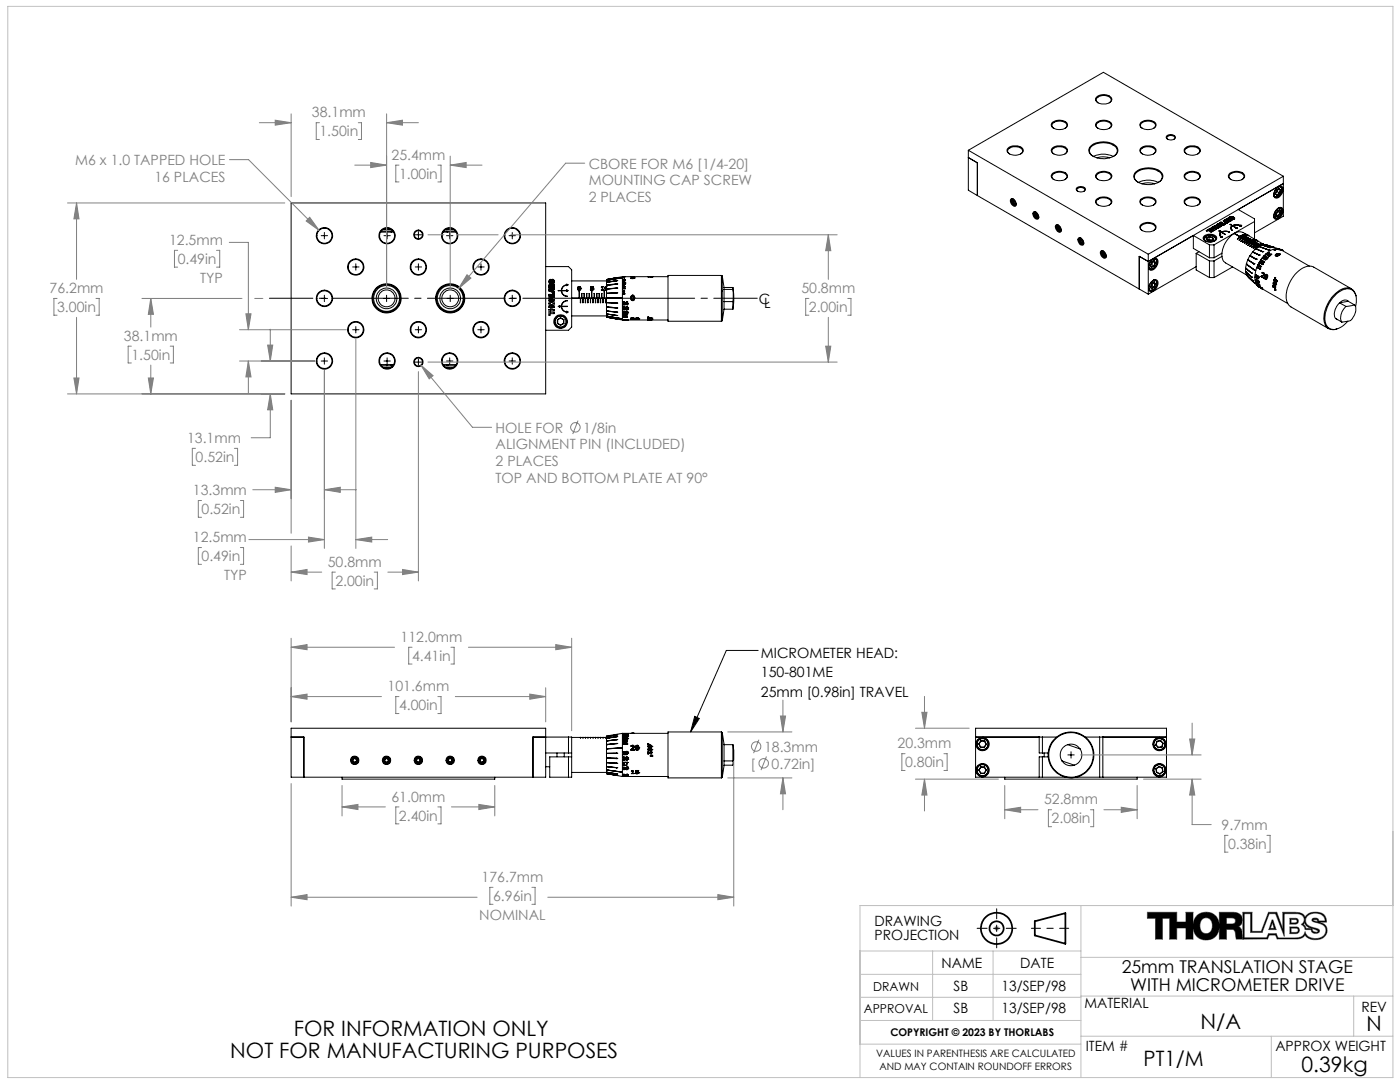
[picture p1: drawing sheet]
<svg xmlns="http://www.w3.org/2000/svg" width="279mm" height="216mm" viewBox="0 0 279 216" stroke-linecap="round" stroke-linejoin="round" font-family="sans-serif">
<defs><g id="words">
<g font-size="4.2">
<text x="58.6" y="206.8">FOR INFORMATION ONLY</text>
<text x="239.6" y="205.2">N/A</text>
<text x="272.7" y="205.8">N</text>
<text x="45.9" y="211">NOT FOR MANUFACTURING PURPOSES</text>
<text x="228.2" y="212.8">PT1/M</text>
<text x="259.8" y="213.9">0.39kg</text>
</g>
<g font-size="3.5">
<text x="223.9" y="194.2">25mm TRANSLATION STAGE</text>
<text x="225.6" y="197.7">WITH MICROMETER DRIVE</text>
</g>
<g font-size="2.8" fill="#808080">
<text x="62.3" y="23.4">38.1mm</text>
<text x="63.8" y="27.2">1.50in</text>
<text x="15" y="32.9">M6 x 1.0 TAPPED HOLE</text>
<text x="78.1" y="31.9">25.4mm</text>
<text x="79.6" y="35.7">1.00in</text>
<text x="117.5" y="33.6">CBORE FOR M6 [1/4-20]</text>
<text x="30.8" y="36.3">16 PLACES</text>
<text x="117.5" y="37">MOUNTING CAP SCREW</text>
<text x="117.5" y="40.4">2 PLACES</text>
<text x="33.7" y="48.9">12.5mm</text>
<text x="35.5" y="52.7">0.49in</text>
<text x="9.9" y="58.5">76.2mm</text>
<text x="40" y="56.5">TYP</text>
<text x="159.9" y="58.5">50.8mm</text>
<text x="11.4" y="62.3">3.00in</text>
<text x="161.4" y="62.3">2.00in</text>
<text x="24.7" y="68">38.1mm</text>
<text x="26.2" y="71.8">1.50in</text>
<text x="37.3" y="88.4">13.1mm</text>
<text x="98.9" y="86.3">HOLE FOR</text>
<text x="98.9" y="89.7">ALIGNMENT PIN (INCLUDED)</text>
<text x="116.4" y="86.3">1/8in</text>
<text x="39" y="92.2">0.52in</text>
<text x="98.9" y="93">2 PLACES</text>
<text x="38.5" y="98.8">13.3mm</text>
<text x="98.9" y="96.4">TOP AND BOTTOM PLATE AT 90°</text>
<text x="40.2" y="102.6">0.52in</text>
<text x="38.5" y="108.2">12.5mm</text>
<text x="40.2" y="112">0.49in</text>
<text x="65.4" y="113.1">50.8mm</text>
<text x="44.7" y="115.8">TYP</text>
<text x="66.9" y="116.9">2.00in</text>
<text x="80" y="128.1">112.0mm</text>
<text x="82.2" y="131.9">4.41in</text>
<text x="77.3" y="137.9">101.6mm</text>
<text x="79.6" y="141.7">4.00in</text>
<text x="179.1" y="149.3">20.3mm</text>
<text x="149.8" y="153.4">[</text>
<text x="152.5" y="150">18.3mm</text>
<text x="154" y="153.4">0.72in]</text>
<text x="180.6" y="153.1">0.80in</text>
<text x="78.1" y="160">61.0mm</text>
<text x="208.4" y="160.5">52.8mm</text>
<text x="79.6" y="163.8">2.40in</text>
<text x="209.9" y="164.3">2.08in</text>
<text x="243.8" y="165.6">9.7mm</text>
<text x="245.1" y="169.4">0.38in</text>
<text x="96.1" y="176">176.7mm</text>
<text x="98.4" y="179.8">6.96in</text>
<text x="95.7" y="183.6">NOMINAL</text>
</g>
<g font-size="2.8">
<text x="151.4" y="60.6">C</text>
<text x="152.5" y="61.4">L</text>
<text x="151.8" y="131.4">MICROMETER HEAD:</text>
<text x="151.8" y="135.2">150-801ME</text>
<text x="151.8" y="139">25mm [0.98in] TRAVEL</text>
<text x="174.5" y="184.8">DRAWING</text>
<text x="174.5" y="187.6">PROJECTION</text>
<text x="187.9" y="193.2">NAME</text>
<text x="190.3" y="197.7">SB</text>
<text x="199.9" y="197.7">13/SEP/98</text>
<text x="203.6" y="193.2">DATE</text>
<text x="190.3" y="202.2">SB</text>
<text x="199.9" y="202.2">13/SEP/98</text>
<text x="216.4" y="201.2">MATERIAL</text>
<text x="271.7" y="201.8">REV</text>
<text x="216.7" y="209.7">ITEM #</text>
<text x="254.5" y="209.7">APPROX WEIGHT</text>
</g>
<g font-size="2.5">
<text x="174.2" y="197.7">DRAWN</text>
<text x="172.4" y="202.2">APPROVAL</text>
</g>
<text font-size="2.1" x="177.7" y="206.8">COPYRIGHT © 2023 BY THORLABS</text>
<g font-size="2">
<text x="174.8" y="211">VALUES IN PARENTHESIS ARE CALCULATED</text>
<text x="175.5" y="213.5">AND MAY CONTAIN ROUNDOFF ERRORS</text>
</g>
</g></defs>
<g fill="none" stroke="#000" stroke-width=".2">
<path d="M218.8 19.4a2.04 2.04 0 0 1 3.1 .4 1.42 1.42 0 0 1-1.8 .9 1.14 1.14 0 0 1-1.4-1.1zM193.3 31.4l1.8 1.1v6.5M193.3 30v8l1.8 1M193.3 30l26.9-15.6 35.9 20.8M193.3 30l35.9 20.7M195.1 39l32.3 18.7M201.1 29.6a2.21 2.21 0 0 1 3.1 .2 .87 .87 0 0 1-.9 1.1 1.63 1.63 0 0 1-2.3-.9zM201.5 30.7a.69 .69 0 0 1-.4-.7 .69 .69 0 0 1 .7-.6 1.68 1.68 0 0 1 2.3 .7l-.4 .6M201.8 39.7a.92 .92 0 0 1 .9 .5 .92 .92 0 0 1-.1 1 1.03 1.03 0 0 1-.8-1.5zM202 39.9a.66 .66 0 0 1 .6 .3 .66 .66 0 0 1 0 .7 .72 .72 0 0 1-.6-1zM202 39.7l-.1 .4M202.3 39.8a.38 .38 0 0 0-.5 .1 .38 .38 0 0 0 .1 .5 .54 .54 0 0 0 .3 .5 .54 .54 0 0 0 .6-.1v-.1"/>
<path d="M209.9 29.6a2.26 2.26 0 0 1 3.1 .2 1.18 1.18 0 0 1-1.4 1.2 1.47 1.47 0 0 1-1.8-1zM209.9 24.5a2.21 2.21 0 0 1 3.1 .2 1.14 1.14 0 0 1-1.4 1.2 1.47 1.47 0 0 1-1.8-1.1zM210.1 34.6a2.26 2.26 0 0 1 2.9 .3 1.14 1.14 0 0 1-1.4 1.2 1.4 1.4 0 0 1-1.8-1.1zM210.3 35.8a.67 .67 0 0 1-.4-.7 .67 .67 0 0 1 .7-.6 1.74 1.74 0 0 1 2.3 .7l-.4 .6M210.3 30.7a.69 .69 0 0 1-.4-.7 .69 .69 0 0 1 .7-.6 1.71 1.71 0 0 1 2.3 .7l-.4 .6M210.3 25.6a.69 .69 0 0 1-.4-.7 .69 .69 0 0 1 .7-.6 1.79 1.79 0 0 1 2.3 .7l-.4 .6M214.9 37.5a1.21 1.21 0 0 1 1.7 .2 1.04 1.04 0 0 1-.9 .6 1.04 1.04 0 0 1-.9-.6zM215.1 38.2a.43 .43 0 0 1-.1-.6 .43 .43 0 0 1 .5-.2 .66 .66 0 0 1 .9 .7l-.1 .1M217.6 29.3a4 4 0 0 1 5.3 0 1.38 1.38 0 0 1-1.1 2.1 3.9 3.9 0 0 1-4.3-.8l-.2-.7zM218.2 31.2a1.23 1.23 0 0 1-.8-1.3 1.23 1.23 0 0 1 1.1-1.1 3.7 3.7 0 0 1 4.4 .9 1.17 1.17 0 0 1-.7 1.5M218.2 31.2a4.4 4.4 0 0 1 3.9 0M218.8 39.8a2.21 2.21 0 0 1 3 .2 .84 .84 0 0 1-.9 1.1 1.92 1.92 0 0 1-2.2-.8z"/>
<path d="M218.9 34.6a2.11 2.11 0 0 1 3 .4 1.4 1.4 0 0 1-1.8 1.1 1.14 1.14 0 0 1-1.4-1.2zM218.9 24.4a2.11 2.11 0 0 1 3 .4 1.55 1.55 0 0 1-2 1 1.04 1.04 0 0 1-1.2-1.1zM218.9 31.5a3.9 3.9 0 0 1 2.6 0M219.1 35.8a.67 .67 0 0 1-.3-.7 .67 .67 0 0 1 .6-.6 1.74 1.74 0 0 1 2.4 .7l-.1 .3-.3 .3M219.1 25.6a.69 .69 0 0 1-.3-.7 .69 .69 0 0 1 .6-.6 1.95 1.95 0 0 1 2.3 .6v.4l-.3 .3M219.1 20.5a.69 .69 0 0 1-.3-.7 .69 .69 0 0 1 .6-.6 1.74 1.74 0 0 1 2.4 .7l-.1 .3-.3 .3M226.5 34.5a4 4 0 0 1 5.3 0 1.33 1.33 0 0 1-.8 2 4.2 4.2 0 0 1-4.6-.8l-.1-.6zM227.2 36.4a1.23 1.23 0 0 1-.8-1.3 1.23 1.23 0 0 1 1.1-1.1 3.9 3.9 0 0 1 4.2 .6 1.16 1.16 0 0 1-.5 1.8M227.2 36.4a4.4 4.4 0 0 1 3.9 0M227.6 39.8a2.26 2.26 0 0 1 3.1 .2 .99 .99 0 0 1-1.2 1.1 1.81 1.81 0 0 1-2-.8zM227.8 24.4a2.26 2.26 0 0 1 2.9 .3 1.14 1.14 0 0 1-1.5 1.2 1.47 1.47 0 0 1-1.7-1.1zM227.8 29.5a2.03 2.03 0 0 1 2.9 .5 1.63 1.63 0 0 1-2.3 .9 .81 .81 0 0 1-.8-.5 .81 .81 0 0 1 .2-.9z"/>
<path d="M227.9 36.7a3.9 3.9 0 0 1 2.5 0M228 30.7a.69 .69 0 0 1-.4-.7 .69 .69 0 0 1 .6-.6 1.71 1.71 0 0 1 2.4 .7l-.4 .6M228 25.6a.69 .69 0 0 1-.4-.7 .69 .69 0 0 1 .6-.6 1.79 1.79 0 0 1 2.4 .7l-.4 .6M232.8 27.1a1.09 1.09 0 0 1 1.8 .4 1.11 1.11 0 0 1-1.9-.1zM233 27.8a.43 .43 0 0 1-.1-.5 .43 .43 0 0 1 .5-.2 .64 .64 0 0 1 .7 0 .64 .64 0 0 1 .3 .6l-.1 .1M236.5 39.8a2.11 2.11 0 0 1 3.1 .3 1.76 1.76 0 0 1-2.6 .9 .74 .74 0 0 1-.5-1.2zM236.5 29.6a2.11 2.11 0 0 1 3.1 .4 1.76 1.76 0 0 1-2.6 .8 .74 .74 0 0 1-.5-1.2zM236.6 34.6a2.11 2.11 0 0 1 3 .4 1.4 1.4 0 0 1-1.8 1.1 1.14 1.14 0 0 1-1.4-1.2zM236.8 35.8a.67 .67 0 0 1-.4-.7 .67 .67 0 0 1 .7-.6 1.74 1.74 0 0 1 2.3 .7v.3l-.4 .3M236.8 30.7a.69 .69 0 0 1-.4-.7 .69 .69 0 0 1 .7-.6 1.71 1.71 0 0 1 2.3 .7l-.4 .6M245.4 34.6a2.26 2.26 0 0 1 3 .3 1.14 1.14 0 0 1-1.5 1.2 1.4 1.4 0 0 1-1.8-1.1zM245.7 35.8a.67 .67 0 0 1-.4-.7 .67 .67 0 0 1 .6-.6 1.77 1.77 0 0 1 2.4 .7l-.4 .6"/>
<path d="M254.2 38.9a.49 .49 0 0 0 .3 .4 .49 .49 0 0 0 .6-.1M254.3 39.2l.1 .1M254.5 38.7l.4 .2M254.7 37.6a.71 .71 0 0 1 1.3-.1 1.71 1.71 0 0 1-1.4 2 1.06 1.06 0 0 1 0-1.7zM254.8 37.6a.58 .58 0 0 1 .9-.2 .58 .58 0 0 1 .1 .8 1.1 1.1 0 0 1-1.4 1 1.28 1.28 0 0 1 .4-1.6zM254.9 38.9v.1M254.9 38.2l-.3 .4M254.9 38.2l.4 .3M255.1 37.7l-.2 .5M255.1 37.3a.62 .62 0 0 1 .8 .2 .62 .62 0 0 1-.1 .8 1.04 1.04 0 0 1-1.4 .9l-.2-.4M255.1 37.7l.4 .2M255.2 37.3a.48 .48 0 0 1 .5 0 .48 .48 0 0 1 .1 .6"/>
<path d="M255.2 37.6l.3 .3M255.3 38.5h.1M255.3 38.5l-.4 .4M255.4 38.5l-.5 .5M255.5 37.2l.1 .1M255.5 37.9h.1M255.5 37.9l-.2 .6M255.6 37.9l-.4-.3-.5 .4-.2 .7 .4 .3M255.6 37.9l-.2 .6M256.1 35.2v7.9l-5.7 3.4M256.1 35.2l-26.9 15.5M58.1 40.5h50.8v38.1h-50.8z"/>
<path d="M64.1 59.5h1.3M64.1 47h1.3M64.7 45.5h.1M64.7 46.4v1.3M64.7 58.9v1.3M70.4 53.3h1.2M71 52.6v1.3M75.9 46.3h2.7M76.1 46.1h2.3M76.4 45.8h1.7M76.5 59.5h1.3M76.6 47h1.3"/>
<path d="M77.2 58.9v1.3M77.2 46.1l-.1 .2M77.3 46.4v1.3M77.4 45.5h-.3l.1 .3M78 46.1l.1 .2M78 45.8h.1M82.9 46.8h1.2M82.9 53.3h1.2M83.5 46.2v1.3M83.5 52.6v1.3M88.4 46.3h2.7M88.6 46.1h2.3"/>
<path d="M88.9 45.8h1.7M89.1 47h1.3M89.2 46.1l.1 .2M89.2 45.6v.2M89.2 59.5h1.3M89.6 45.5h.3M89.7 46.4v1.3M89.9 58.9v1.3M95.4 53.3h1.2M96 52.6v1.3M101.6 59.5h1.3M101.6 47h1.3"/>
<path d="M102.2 45.5h.1M102.2 46.4v1.3M102.2 58.9v1.3M108.9 53.2h4.6l.6 .6v11.5l-.6 .6h-4.6M109.8 56.9h.2v.3h-.2zM109.8 57l.2-.1v.3h-.2zM109.9 59.4h.1v.4h-.3zM109.9 56.1v.2zM109.9 57.9l.3-.2v.4zM109.9 56.1h-.1l.1 .2a.45 .45 0 0 1 .6-.5l.1 .4M109.9 55.8a.36 .36 0 0 0-.3 .4 .36 .36 0 0 0 .4 .3l.3-.5-.1 .6-.2 .2a.24 .24 0 0 0-.3-.1 .24 .24 0 0 0-.1 .3v.4h.9l-.9 .4v.2l.7 .3v.5h-.7v.2h1v-.9h-.2v-.4h.2v-.8l-.3-.3 .3-.4M109.9 56.1h.1"/>
<path d="M109.9 56.1a.36 .36 0 0 1 .4-.4 .36 .36 0 0 1 .3 .5M109.9 56.1v-.4a.48 .48 0 0 0-.4 .4 .48 .48 0 0 0 .2 .5l-.1 .2-.1 .7h.7l-.7 .2v.4l.8 .2v.4h-.8v.4h1.1M110 57.9l.2-.1v.2zM110.1 59.3h.1M110.2 56.8l.2 .1v.3h-.3zM110.2 56.3v.3h-.3l.3-.2M110.3 56.1l-.1 .2zM110.3 57l-.1-.1v.3h.1M110.6 59.1l-.5 .2M110.6 56.2l-.1 .4 .1 .2v.9l-.1 .1v.2l.1 .1v1.2l-.4 .2v.3h.4v.2h-1.1v-.5a.31 .31 0 0 1 .2-.4 .31 .31 0 0 1 .4 .2M111.4 58h.6a1.14 1.14 0 0 1 1.2-1.2l-.1-.1 .3 .1-.3 .2 .1-.1a1.08 1.08 0 0 0-1.1 1.1h1.1l-.1-.2 .3 .2-.3 .1 .1-.1h-1.1a1.22 1.22 0 0 0 1.1 1.2 1.2 1.2 0 0 1-1.2-1.2zM114.1 56.1h6.9"/>
<path d="M114.1 59.5h6.9M115.3 57.5a.33 .33 0 0 0 .3 .5 .33 .33 0 0 0 .3-.5M115.3 57.5h.1M115.4 57.5v.3M115.4 57.5l.1-.2h.2l.1 .2M115.4 57.5h.1M115.4 57.8l.2 .1M115.4 57.8h.1M115.6 57.2l.3 .1v.2M115.6 57.2l-.3 .1v.2M115.6 58.1v1.2zM115.6 57.9h.1"/>
<path d="M115.6 57.2h.1M115.6 58.1h.1M115.7 57.8l-.1 .1M115.7 57.8h.1M115.8 57.5l-.1 .3M115.8 57.5h.1M115.8 59.8l.1 .6zM115.9 57.5h.1M116.1 58.6v.7zM116.3 59.8l.1 .6zM116.6 58.6v.7zM116.8 59.8l.1 .6z"/>
<path d="M117.1 58.6v.7zM117.3 59.8l.1 .6zM117.6 58.6v.7M117.6 59.3h.1M117.6 58.6h.1M117.8 59.8v.6M117.8 59.8h.1M117.9 57.8l.2 .1M117.9 57.8h.1M118 57.5v-.2l.4-.1h-.5v.4l.2-.1 .2 .2M118 57.5h.1M118.1 57.5h.2"/>
<path d="M118.1 58.1v1.2M118.1 57.9h.1M118.1 57.5h.1M118.1 58.1h.1M118.1 59.3h.1M118.3 57.8l-.2 .1M118.3 57.8h.1M118.3 57.7v.1M118.3 57.7h.1M118.3 57.5l.1 .2M118.3 59.8l.1 .6zM118.3 57.5h.1"/>
<path d="M118.4 57.7a.32 .32 0 0 1-.2 .3 .32 .32 0 0 1-.4-.2M118.4 57.7h.1M118.6 58.6v.7zM118.8 59.8l.1 .6zM119.1 58.6v.7zM119.3 59.8l.1 .6zM119.6 58.6v.7zM119.8 59.8l.1 .6zM120.1 58.6v.7zM120.2 57.3l-.2 .1h.2v.5M120.2 57.3h.1M120.2 57.2v.1"/>
<path d="M120.2 57.9h-.2h.5h-.2M120.2 57.2h.1v.7M120.2 57.9h.1M120.2 57.2h.1M120.3 57.9h.1M120.3 59.8l.1 .6zM120.6 58.1v1.2M120.6 58.1h.1M120.6 59.3h.1M120.7 57.5l.1 .4 .2 .1M120.7 57.5h.1M120.8 59.8l.1 .6z"/>
<path d="M120.8 57.5l.1 .3M120.8 57.5h.1M120.9 57.8l.1 .1M120.9 57.8h.1M121 57.2l-.2 .1-.1 .2M121 57.9h.1M121 57.2h.1M121 57.3l-.2 .2M121.1 59.5h.1M121.1 58.6h.1M121.1 57.7h.1M121.1 56.9h.1"/>
<path d="M121.1 56.3h.1M121.1 55.9v.1M121.1 56h.1M121.1 55.8h.1M121.1 59.5h2.8M123.1 56.6v.1M123.1 57.5h.1M123.1 58.4v.1M123.1 55.4h.1M123.1 58.4l-2 .2M123.1 58.4h.1M123.1 58.5h.1"/>
<path d="M123.1 57.5l-2 .2M123.1 56.6l-2 .3M123.1 56.7h.1M123.1 56.6h.1M123.1 56h.1M123.1 56l-2 .3M123.1 56.7l-2 .2M123.1 58.5l-2 .1M123.9 59.4v.1M123.9 55.5h.1M123.9 59.4l-2.8 .1M123.9 59.4h.1"/>
<path d="M123.9 59.5h.1M123.9 55.5l-2.8 .5M124.2 55.2v8.7M124.2 55.2l-3.2 .6v7.5l3.2 .6M124.2 55.2h9.1M124.4 55.2h.1M124.3 57.2h.1M124.3 57.2l.3 .1M124.3 56.4h.1M124.3 56.4h.3M124.3 56.7h.2M124.3 56.7h.1"/>
<path d="M124.3 55.9h.1M124.3 55.9l.3-.2v.2M124.3 55.9h.3M124.4 57.6h.1M124.4 55.2h.2M124.5 58.1l-.1 .1h.1v.4M124.5 57.4l-.2 .2h.4h-.3M124.5 56.5h.1M124.5 58.1h.1M124.5 57.4h.1M124.5 58.6l-.1 .1h.3l-.1-.1M124.5 58.1l.1 .5"/>
<path d="M124.5 57.1l.2 .1M124.5 57.1l-.2 .1M124.5 56.3h.1M124.5 56.3l-.2 .1M124.5 56.5l.1 .1M124.5 56.7h.1M124.5 58.6h.1M124.5 57.1h.1M124.5 55.2h.2zM124.5 55.2h.1M124.6 56.5h.1M124.6 55.7l-.4 .2 .4 .1 .1-.1h-.1"/>
<path d="M124.6 55.7v.2M124.6 58.6h.1M124.6 55.9h.1M124.6 55.7h.1M124.6 55.7l-.4 .2M124.6 57.3l-.1 .1M124.6 56.4l-.1 .1M124.6 57.3h.1M124.6 56.7h.1M124.6 56.3l.1 .1M124.6 56.6v.1M124.6 56.3h.1"/>
<path d="M124.6 55.2h-.1M124.6 55.2h.1M124.7 56.5v.1M124.7 56.5h.1M124.7 57.2l-.3 .4M124.7 56.4l-.1 .1M124.7 56.6l-.1 .2-.3-.1M124.7 56.6h.1M124.7 56.4h.1M125.9 59.4l.1 .5 .3 .1M125.9 59.5l.1 .4 .3 .1M125.9 59.4h.1"/>
<path d="M125.9 55.5h.3M125.9 55.5h.1M125.9 55.5l.3 .1M126 55.4l.5 .1M126 55.4h.1M126 59.4l.2 .5 .2-.1 .1-.4M126 59.4l.2-.3h.2l.1 .3M126 59.4h.1M126.1 55.4h.1M126.1 55.4l.5-.1h-.6v.1M126.2 55.4h.3M126.2 55.5h.2"/>
<path d="M126.2 55.4h.1M126.2 55.5v.1M126.3 58.9l.2 .1 .1 .4M126.3 58.9l-.3 .1-.1 .4M126.3 60h.1M126.3 58.9h.1M126.4 55.5l-.2 .1M126.4 55.5h.1M126.5 55.4l.1 .1M126.5 55.5h-.1M126.5 59.4h.1M126.5 55.5h.1"/>
<path d="M126.5 55.4h.1M126.6 59.4l-.1 .5-.2 .1M126.6 55.5l-.4 .1M126.6 59.5l-.1 .4-.2 .1M126.6 59.4h.1M126.6 55.5h.1M129.3 55.2h.1M129.4 55.2h.1M129.8 55.3h.1M129.8 55.3h.3M129.9 55.2h.1M130 55.2h.1"/>
<path d="M130.1 55.2h.1M130.1 55.3h.1M144 55v9.1M144 55h-10.7v9.1h10.7M144 55l.1 .1M144.1 55.1v8.9M144.1 55.1l.4 2.3M144.5 57.4v.3M144.5 57.7v2.5M144.5 57.4h1.8M144.5 57.7h1.8M146.3 57.4a13.4 13.4 0 0 1 0 4.3"/>
<path d="M146.3 57.7v2.5M146.3 57.4v.3M202 40v.5M202 40l.2-.1 .4 .4v.4l-.2 .1M202 40l.1 .1M202 40.5l.4 .3M202.1 40.1l.1 .3M202.2 40.4l.3 .2M202.2 40.4l-.2 .1M202.3 40.9l.4 .1M202.3 40l-.2 .1M202.5 40.6l-.1 .2"/>
<path d="M202.5 40.2l-.3 .2M202.6 40.6h-.1M202.6 40.5l-.1 .1M206.3 42.3a.94 .94 0 0 1 .9 1.4 .96 .96 0 0 1-.9-1.4zM206.4 42.5a.63 .63 0 0 1 .7 .3 .63 .63 0 0 1-.1 .7 .75 .75 0 0 1-.6-1zM206.4 42.8h.2M206.4 42.8l.2-.3 .3 .2 .3 .4-.2 .3M206.4 42.8l.2 .5M206.5 42.3l-.1 .4M206.6 43.3l.4 .1M206.6 42.8l.2 .3M206.7 42.6l-.1 .2"/>
<path d="M206.8 42.3a.38 .38 0 0 0-.5 .2 .38 .38 0 0 0 .1 .5 .54 .54 0 0 0 .3 .5 .54 .54 0 0 0 .6-.1v-.1M206.8 43.1l.2 .2M206.8 43.1l-.2 .2M206.8 43.4l.4 .1M206.9 42.7l-.3 .1M207 43.3v.1M207.1 42.9l-.3 .2M207.1 43.1l-.1 .2M210.7 45a.81 .81 0 0 1 .8 .1 .81 .81 0 0 1 .3 .8 .42 .42 0 0 1-.3 .5 .42 .42 0 0 1-.5-.3l-.3-.5zM210.9 45.1a.59 .59 0 0 1 .7 .3 .59 .59 0 0 1-.1 .7 .79 .79 0 0 1-.6-1zM210.9 45.3l.2-.2 .4 .2 .1 .5-.2 .2M210.9 45.3l.2 .5"/>
<path d="M210.9 45.3h.2M211 44.9l-.1 .4M211.1 45.8l.3 .2M211.1 45.3l.1 .3M211.2 45.6l-.1 .2M211.2 45.6l.3 .2M211.2 44.9a.38 .38 0 0 0-.4 .2 .38 .38 0 0 0 .1 .5 .54 .54 0 0 0 .3 .5 .54 .54 0 0 0 .6-.1v-.1M211.2 45.2l-.1 .1M211.3 46l.4 .1M211.3 45.2l-.2 .1M211.5 45.8l-.1 .2M211.5 45.5l-.3 .1"/>
<path d="M211.6 45.7l-.1 .1M215.2 47.6a.84 .84 0 0 1 1.1 .9 .52 .52 0 0 1-.6 .4 .52 .52 0 0 1-.4-.5l-.2-.4zM215.4 47.7a.59 .59 0 0 1 .7 .3 .59 .59 0 0 1-.2 .7 .75 .75 0 0 1-.5-1zM215.4 47.8l.1 .5M215.4 47.8l.3-.1 .3 .3 .1 .5-.3 .1M215.4 47.8l.2 .1M215.5 47.5l-.1 .4M215.5 48.3l.3 .3M215.6 47.9l.1 .3M215.7 48.2l.2 .2M215.7 48.2l-.2 .1M215.8 48.6l.4 .1"/>
<path d="M215.8 47.5a.44 .44 0 0 0-.6 .3 .44 .44 0 0 0 .2 .5 .44 .44 0 0 0 .4 .5 .44 .44 0 0 0 .5-.3M215.8 47.8l-.2 .1M215.9 48.4l-.1 .2M216 48l-.3 .2M216.1 48.3l-.2 .1M219.1 40.9a.69 .69 0 0 1-.3-.7 .69 .69 0 0 1 .6-.6 1.71 1.71 0 0 1 2.4 .7l-.4 .6M219.7 50.1a.96 .96 0 0 1 .9 1.4 .94 .94 0 0 1-.9-1.4zM219.9 50.3a.58 .58 0 0 1 .7 .3 .58 .58 0 0 1-.1 .7 .73 .73 0 0 1-.6-1zM219.9 50.4l.3-.1 .3 .3M219.9 50.4l.1 .5M219.9 50.4h.2M220 50.1l-.1 .4"/>
<path d="M220 50.9l.3 .3M220.1 50.4l.1 .4M220.2 50.8l-.2 .1M220.2 50.8l.2 .2M220.2 50.1a.37 .37 0 0 0-.4 .2 .37 .37 0 0 0 .1 .5 .54 .54 0 0 0 .3 .5 .54 .54 0 0 0 .6-.1v-.2M220.3 51.2l.4 .1M220.3 50.4h-.2M220.4 51l-.1 .2M220.5 50.6l.1 .4-.3 .2M220.5 50.6l-.3 .2M220.6 50.9l-.2 .1M227.4 57.7l1.8 1"/>
<path d="M227.8 44.8a2.03 2.03 0 0 1 2.9 .5 1.37 1.37 0 0 1-1.7 .9 1.09 1.09 0 0 1-1.5-1.1zM228 46a.69 .69 0 0 1-.4-.7 .69 .69 0 0 1 .6-.6 1.74 1.74 0 0 1 2.4 .7l-.4 .6M228 40.9a.69 .69 0 0 1-.4-.7 .69 .69 0 0 1 .6-.6 1.71 1.71 0 0 1 2.4 .7l-.4 .6M229.2 50.7v8M229.2 53.3a.49 .49 0 0 0 .4 .4 .49 .49 0 0 0 .5-.1M229.2 57.6a.49 .49 0 0 0 .4 .4 .49 .49 0 0 0 .5-.1M229.3 53.6l.1 .1M229.3 57.9h.1M229.6 53l.2 .4M229.6 52.9l.2 .4M229.6 57.2l.2 .3M229.8 56.2a.69 .69 0 0 1 .8-.4 .69 .69 0 0 1 .5 .8 1.52 1.52 0 0 1-1.6 1.5 1.42 1.42 0 0 1 .3-1.9z"/>
<path d="M229.8 52a.69 .69 0 0 1 .8-.5 .69 .69 0 0 1 .5 .8 1.52 1.52 0 0 1-1.6 1.6 1.37 1.37 0 0 1 .3-1.9zM229.8 53.3v.1M229.8 57.5v.1M229.8 56.2a.59 .59 0 0 1 .9-.2 .59 .59 0 0 1 .1 .9 1.1 1.1 0 0 1-1.4 1 1.42 1.42 0 0 1 .4-1.7zM229.8 52.8l-.2 .2M229.8 52.8l.5 .3M229.8 56.6l-.2 .7 .2 .3M229.9 52.3l-.3 .7M229.9 57l-.3 .2M229.9 57l.4 .3M229.9 51.9a.55 .55 0 0 1 .8-.1 .55 .55 0 0 1 .1 .7 1.07 1.07 0 0 1-1.4 1.1 1.42 1.42 0 0 1 .5-1.7zM230.1 52.2h.1"/>
<path d="M230.1 56.4h.1M230.1 51.7a.52 .52 0 0 1 .6 0 .52 .52 0 0 1 .2 .6 1.24 1.24 0 0 1-1.5 1.4l-.2-.5M230.1 56a.57 .57 0 0 1 .7 0 .57 .57 0 0 1 .1 .8 1.41 1.41 0 0 1-1.4 1.2l-.3-.5M230.1 52.2l-.3 .6M230.1 52.2l.4 .2M230.1 56.4l-.2 .6M230.1 56.4l.4 .3M230.2 51.6a.5 .5 0 0 1 .5 .1 .5 .5 0 0 1 .2 .5M230.2 55.9a.48 .48 0 0 1 .5 .1 .48 .48 0 0 1 .2 .5M230.3 53.1l-.5 .2M230.3 53.1h.1M230.3 56.3l-.5 .3"/>
<path d="M230.3 56.3l.2 .4M230.3 57.3l-.5 .2M230.3 57.3h.1M230.3 53.1l-.5 .3M230.3 52.1l-.4 .2M230.3 52.1l.2 .3M230.4 56.3l-.6 .3M230.4 57.3l-.6 .3M230.4 56.3l.2 .4M230.4 56.3h-.1M230.4 52l.2 .4M230.4 52l-.5 .3"/>
<path d="M230.4 52l-.1 .1M230.5 51.6l.1 .1M230.5 55.8l.1 .1M230.5 52.4h.1M230.5 52.4l-.2 .7M230.5 56.7h.1M230.5 56.7l-.2 .6M230.6 52.4l-.3 .7M230.6 56.7l-.2 .6M236.8 40.9a.69 .69 0 0 1-.4-.7 .69 .69 0 0 1 .7-.6 1.71 1.71 0 0 1 2.3 .7l-.4 .6M238.7 53.2l-9.5 5.5M238.7 50.6l2.7 1.5"/>
<path d="M238.7 50.6v3.3l2.7 1.5M239.3 50.2l-.6 .4M240.3 47.1a1.8 1.8 0 0 1 2.5 .3 1.42 1.42 0 0 1-2.1 .8 .62 .62 0 0 1-.5-.4 .62 .62 0 0 1 .1-.7zM240.3 47.7v.1M240.5 47.4a1.49 1.49 0 0 1 2 .1 .94 .94 0 0 1-1.3 .8 .64 .64 0 0 1-.7-.9zM240.6 48.1a.62 .62 0 0 1-.3-.8 .62 .62 0 0 1 .7-.3 1.22 1.22 0 0 1 1.7 .7l-.3 .4M240.7 47.2a.49 .49 0 0 0-.3 .8M240.7 47.5l.1 .1M240.8 47.6l.2 .4 .3-.2M241.3 47.2l.7 .1M241.3 47.2l-.6 .3M241.3 47.2v.1"/>
<path d="M241.3 45.9h.1M241.3 47.8l.7 .1M241.3 47.3l-.5 .3M241.3 47.3v.5M241.3 47.3l.7 .1M241.3 45.9l.6 .3-.2 .2-.6-.4-.2 .1-.2-.1M241.3 45.9l.6 .3M241.4 55.4h.9M241.4 48.9h.9M241.4 48.9l-3.2-1.9v2.6l3.2 1.8M241.4 48.9v2.5M241.4 52.1v3.3"/>
<path d="M241.4 51.4h.9M241.4 52.1h.9M241.5 45.5l.3 .2M241.5 45.5l-.8 .5M241.5 45.6l-.8 .4M241.5 45.6l.3 .1M241.5 45.5v.1M241.8 45.7h.1M242 47.9h.1M242 47.4l.1 .4M242 47.4v.5M242 45.8h.1"/>
<path d="M242 45.3h.1M242 47.3l.2 .5-.5 .3-.8-.2-.2-.4M242 47.3v.1M242 45.8l.3 .2-.2 .1-.6-.3-.2 .1M242 45.3l.7 .4-.1 .2-.3-.3-.3 .2M242 45.3l-.2 .1 .3 .2M242 45.3l-.2 .1M242.1 45.6h.1M242.1 45.6l-.3 .1M242.3 47.2a.51 .51 0 0 1 .2 .8M242.3 45.2a.67 .67 0 0 1 1 .2 .58 .58 0 0 1-.6 .2 .58 .58 0 0 1-.4-.4zM242.3 48.9v2.5"/>
<path d="M242.3 52.1v3.3M242.4 45.1l.6-.1 .3 .3M242.4 45.1l-.2 .2M242.4 45.1h.1M242.5 45.3l.1 .1M242.6 45.4h.4M242.6 45.4h.1M242.6 45.4l-.1-.2 .1-.1a.25 .25 0 0 1 .3 0 .25 .25 0 0 1 .1 .3M242.6 47.7v.1M242.7 44.9l.8 .4 .2-.1M243 45.4h.1M243 45.3v.1"/>
<path d="M243.1 44.8h.1M243.1 44.8l.2-.1 .2 .1M243.1 44.8l.2 .1M243.1 44.6h.5M243.1 44.6l-.4 .3M243.1 44.7l-.4 .2M243.1 44.6v.1M243.3 44.9h.1M243.3 46.1h.3h-.1M243.3 46.1l.1 .2v-.1l.3 .2M243.3 46.1h.3M243.4 45l.3 .2"/>
<path d="M243.5 46.8h.1M243.5 46.8l.3 .5M243.5 46.1h.1M243.5 44.8h.1M243.5 46.1l.2 .2M243.5 44.8l-.2 .1M243.5 44.5h.1M243.5 44.5l.7 .4M243.6 44.6l.1 .2M243.6 44.6l-.5 .1M243.6 44.6h.1M243.7 44.3h.1"/>
<path d="M243.7 44.4l.5 .3 .3-.2M243.7 44.3l.5 .3M243.7 44.3l-.3 .2 .8 .4M243.7 44.3l.5 .4M243.7 44.4l-.2 .1M243.7 44.8h.3M243.7 44.8h.1M243.7 46.4a.48 .48 0 0 0-.3 .4 .48 .48 0 0 0 .3 .5M243.7 46.4l-.3 .4M243.7 46.4h.1M243.7 46.3a2.04 2.04 0 0 1 1.7 0l-.1 .1a1.72 1.72 0 0 0-1.5 0M243.7 46.3h.1"/>
<path d="M243.7 47.3h-.1M243.8 47.3h.1M243.8 46.4l.8 .4-.9-.4a.5 .5 0 0 0-.2 .4 .5 .5 0 0 0 .3 .5M243.8 47.2h.1M243.8 46.4h.1M243.8 47.2l.1 .1h-.3M243.8 47.2v.1M243.9 50.5l-1.6 .9M243.9 51.2l-1.6 .9M244 44.8l.1 .1M244 44.8h.1M244.1 44.9h.1"/>
<path d="M244.2 44.9l-.8 .1M244.2 44.9h.1M244.2 44.1l.3 .4M244.2 44.6v.1M244.4 43.9l.6 .2M244.4 43.9l-.3 .2 .4 .4M244.4 44l-.2 .1M244.4 44l.6 .1M244.4 43.9v.1M244.4 44.1l.4 .1-.1 .1zM244.5 44.5h.1M244.5 44.1h.1"/>
<path d="M244.5 44.5l-.3 .1M244.5 44.5l-.3 .2M244.5 44.2h.1M244.5 44.2l.2 .1M244.5 44.2h.3M244.6 43.8l.6 .4M244.6 43.8l.7 .4-.9-.2M244.7 44.3h.1M244.8 44.2h.1M244.8 44.4v.1M244.8 44.2l-.1 .1M244.8 44.5h.1"/>
<path d="M244.8 44.4l.1 .1M244.8 44.5l-.6 .4M244.9 43.6h.1M244.9 43.6l-.4 .2 .5 .3M244.9 44.5l-.7 .4M244.9 43.6l-.4 .3M244.9 43.8l.2 .1M245 43.8h.1M245 44.3l-.2 .1M245 44.3h.1M245 43.8l.1 .1M245 44.1h.1"/>
<path d="M245.1 43.7h.1M245.1 43.7l.1 .1M245.1 43.7l-.2 .1M245.1 43.9h.1M245.1 43.7l-.1 .1M245.1 44.3h.1M245.2 43.8h.1M245.2 43.8l-.1 .1M245.2 43.7l-.1 .2M245.2 44h.1M245.2 43.7l.1 .1M245.2 44h.2"/>
<path d="M245.2 43.7h.1M245.3 43.5l-.4 .1M245.3 43.9l-.2 .1 .3 .1 .1-.2M245.3 43.9h.2M245.3 43.9h.1M245.3 43.5v.1M245.4 43.5v.1M245.4 44h.1M245.4 43.7l-.3-.1-.5 .2M245.4 43.6h.4M245.4 43.6l.1 .1M245.4 43.6h.1"/>
<path d="M245.5 43.3h.6l-.2 .1M245.5 43.3l-.2 .2M245.5 43.7h.1M245.5 44h.1M245.5 43.7h-.1M245.5 44h-.1M245.5 43.3h.1M245.5 43.9h.1M245.5 43.9v.1M245.5 43.9l-.3 .1M245.5 44.8h.1M245.5 44.8l.5 .2"/>
<path d="M245.5 44.8l.4 .2M245.6 43.5h.1M245.6 43.4h.2M245.6 43.4v.1l.3-.1M245.6 43.4v.1M245.6 43.4h.1M245.6 44.1l-.5 .2M245.6 44l-.5 .3M245.6 44v.1M245.7 45.5v.3l.3 .2M245.7 43.6v.1M245.8 43.4l-.2 .1"/>
<path d="M245.8 43.9l-.2 .2M245.8 43.4h.1M245.8 43.9l-.7 .4M245.8 43.9h.1M245.8 43.6h.2M245.8 43.4h-.2M245.8 43.6l-.4 .1M245.8 43.6h-.4M245.8 43.6h.1M245.8 43.6l-.2 .1M245.9 43.4h.4M245.9 43.4h.1"/>
<path d="M245.9 43.4l.4 .1-.1 .2M245.9 45a.48 .48 0 0 0-.3 .5 .48 .48 0 0 0 .4 .5M245.9 45l-.3 .5M245.9 45h.1M246 45a1.66 1.66 0 0 1 1.6 0M246 45h.1M246 43.3a.34 .34 0 0 0-.4-.1 .34 .34 0 0 0-.2 .4M246 43.6h.1M246 43.3h.1M246 53.3l-3.7 2.1M246 43.3l-.2 .1M246 45a1.58 1.58 0 0 1 1.5 .1"/>
<path d="M246 45l.8 .5M246.1 43.6h-.1M246.1 43.6h-.3M246.1 43.5l-.3 .1M246.1 43.5v.1M246.1 43.5l-.1 .2-.2-.1M246.1 43.5h.1M246.2 43.7l-.5 .1-.1 .2M246.2 43.7h.1M246.2 43.7l-.4 .2M246.3 43.7h.1M246.3 46.6a4.8 4.8 0 0 0-2.2 5.4l.5 .5 4.2 2.4"/>
<path d="M246.3 43.4l.1 .1-.2 .2M246.3 43.4l.1 .1M246.3 43.4h.1M246.3 46.6l.9-.4 .9 .2 4.2 2.4h-.1M246.3 46.6h.1M246.3 43.6l-.1 .1M246.3 46.6l4.8 2.7-4.8-2.7M246.8 45.5l-.8-.4a.46 .46 0 0 0-.3 .4 .46 .46 0 0 0 .3 .5M246.8 45.5h.1M246.8 45.5h-.2l.3 .1M246.8 45.4l.1 .2M246.8 45.4v.1"/>
<path d="M246.8 45.4h.1M246.9 47.7l.5-.3zM247.3 47.9l.5-.3zM247.4 47.4h.1M247.5 47.1l.9-.3zM247.5 45.1h.1M247.6 45h.1M247.6 44.9h.1M247.6 44.9l.1 .3-.3-.1h.1M247.6 44.9v.1M247.7 48.1l.4-.3zM247.7 47.6h.1"/>
<path d="M247.9 47.3l.5-.2zM248 48.3h.1M248.1 47.8h.1M248.2 47.5l.6-.2zM248.4 47.1h.1M248.4 46.8h.1M248.4 46.7h.1M248.4 46.8v.1M248.4 48l-.4 .3M248.4 48h.1M248.5 46.8l.5 .2M248.5 46.8h.1"/>
<path d="M248.5 46.7l.5 .3M248.5 46.7h-.1l.1 .1M248.5 46.7l.4 .2M248.5 46.8l.2 .1M248.5 46.7h.1M248.6 47.7l.6-.2zM248.6 53.6h.1M248.6 53.6l1.2 .9M248.7 54.3h.1M248.7 54.3l1.1 1.1M248.7 54.3l1.1 1M248.7 48.7l.5-.3z"/>
<path d="M248.7 46.9h.1M248.7 46.9l.2 .1M248.7 47.3h.1M248.8 52.7l1.6 1.2M248.8 52.7h.1M248.8 52.7l1.6 1.3M248.8 48.2l-.4 .3M248.8 48.2h.1M248.8 54.9h.1M248.8 54.9v.1M248.8 54.9l1.2 1.1M248.9 47.9l.6-.2z"/>
<path d="M248.9 47h.1M249 47h.1M249 47h.1h-.1M249.1 51.9l1.1 .8M249.1 51.9h.1M249.1 48.9l.5-.3zM249.1 51.9l1.2 .7M249.1 47.5h.1M249.1 48.4h.1M249.2 55.4h.1M249.2 55.4l1.2 1.1M249.3 48.1l.9-.2z"/>
<path d="M249.4 49.1l.5-.3-.5 .4zM249.4 47.7h.1M249.5 51.1l1.2 .6M249.5 51.1h.1M249.5 51.1l1.2 .7M249.5 48.6h.1M249.6 48.3l.6-.1zM249.8 54.5h.1M249.8 49.4l.5-.4zM249.8 55.3v.1M249.8 55.3h.1M249.8 55.4h.1"/>
<path d="M249.8 48.8h.1M250 48.5l.6-.2zM250 56h.1M250 50.3l1.3 .6M250 50.3h.1M250.1 49.5l.5-.3zM250.2 48.1l-.6 .2M250.2 48.1h.1M250.2 47.9h.1M250.2 47.8l.6 .2M250.2 47.8l.1 .1M250.2 47.8h.1"/>
<path d="M250.2 52.7h.1M250.2 49h.1M250.3 52.6l-.1 .1M250.3 52.6h.1M250.3 47.9h.2M250.3 47.9h.1M250.4 56.5h.1M250.4 47.7v-4l-3.3-1.9 9-5.2-26.9 15.6-1.8-1v6.5M250.4 44.2l-8.1 4.7M250.4 47.8l.2 .1M250.4 53.9v.1M250.4 54h.1"/>
<path d="M250.4 53.9h.1M250.5 47.9l.1 .1M250.5 49.7h.1M250.5 47.9h.1M250.5 55.3h.1M250.5 48.3h.1M250.5 54.9h.1M250.5 55.8h.1M250.5 47.9h.2M250.5 47.9l-.1-.1 .2 .1M250.5 54.9l.1 .1M250.6 49.2h.1"/>
<path d="M250.6 48h.1M250.6 55.8h-.1M250.6 56.2h.1M250.6 56.2l.2 .1M250.6 54.9h.1l.1 .6-.3-.2M250.6 54.9h-.1M250.6 54.9h.1M250.6 55.3h.1M250.6 56.1v.1M250.6 55.8h.1M250.6 47.9l.2 .1M250.6 47.9h.1"/>
<path d="M250.6 55.7v.1M250.6 55.8l.1 .4M250.6 55.7l.2 .6M250.6 55v.3M250.6 55h.1M250.6 49.7l1.4 .5M250.6 49.7h.1M250.7 51.8h.1M250.7 56.2h.1M250.7 47.9l.3 .2zM250.7 56.5l.1 .1M250.7 56.5v.1"/>
<path d="M250.7 51.7v.1M250.7 51.7h.1M250.7 56.6h.1M250.7 49.6l-.2 .1M250.8 48h.1M250.8 56.5v.1M250.8 56.5l.2 .4M250.8 56.6l.1 .2M250.8 56.6h.1M250.8 49.5l-.3 .2M250.9 56.8h.1M250.9 56.8l.2 .2-.2-.2"/>
<path d="M250.9 55.2a.24 .24 0 0 1 .3 .1 .24 .24 0 0 1-.2 .3M250.9 55.2v.2M250.9 53.4h.1M250.9 48.5l-.6 .2M250.9 55.2h.1M250.9 48.5h.1M250.9 56h.1l.2 .2M250.9 56l.1 .2M250.9 55.5h.1M250.9 55.5v.1M250.9 53.3v.1M250.9 53.3h.1"/>
<path d="M250.9 55.6h.1M250.9 56h.1M250.9 55.5l.1 .1M250.9 56.2l.2 .2M250.9 55.4h.1M250.9 55.1v.1M250.9 56.2h.1M251 56.2h.1M251 56.2h-.1M251 55.6h.1M251 56h.1M251 55.4l.1 .1"/>
<path d="M251 55.4h.1M251 55.1h.1M251 56.7l.4 .2-.1 .1M251.1 56.7h.1M251 55.1l.1 .1M251 55.1l-.1 .1 .2 .2M251 56l.1 .2M251 56.2l.1 .2M251 49.1l.9-.2zM251 56.2l.1 .1M251.1 52.9h.1M251.1 52.9l.1 .1"/>
<path d="M251.1 53.2h.1M251.1 56.7l.2 .2M251.1 53.2l-.2 .1M251.1 57.1h.1M251.1 55.5l-.1 .1M251.1 52.8l.2 .1 .1 .2-.4 .3 .2 .1-.3-.1M251.1 52.8v.1M251.1 52.8h.1M251.1 55.5v.1M251.1 55.2v.2M251.1 55.2h.1M251.1 55.5h.1"/>
<path d="M251.1 56.4l.1 .1M251.1 56.3l.1 .1M251.1 56.3h.1M251.1 56.4h.1M251.1 57.1l.1 .1M251.1 56.2l.1 .3-.1-.1M251.1 55.4h.1M251.1 56.2h.1M251.2 57.2l.2 .1M251.2 57.1l.3 .3M251.2 56.2h-.1M251.2 56.4h.1"/>
<path d="M251.2 56.4h-.1M251.2 48.7l-.5 .2M251.2 48.7h.1M251.2 52.9v.1M251.2 53l.1 .1M251.2 53h.1M251.3 53.1l-.2 .1M251.3 53.1h.1M251.3 50.9h.1M251.3 57h.1M251.3 57l.1 .1M251.3 57.3h.1"/>
<path d="M251.3 57.3l.2 .1M251.3 53.6h.1M251.3 52.4h.1M251.3 49.2l2.1 .7M251.3 49.2h.1M251.3 56.9h.1M251.3 57.3l5.7 3.3M251.3 56.9v.1M251.3 49.2l2 .8M251.4 52.4h-.1M251.4 52.4h.1M251.4 57.3h.1"/>
<path d="M251.4 53.6h.1M251.5 57.3l.2 .1M251.5 57.3v.1M251.5 53.2h.1M251.5 57.3h.1M251.5 57.4l.2 .1M251.5 53.1l.1 .1M251.5 53.1v.1M251.5 57.4l.1 .1M251.5 57.4h.1M251.6 53.2l-.2 .4M251.6 52.3h.1"/>
<path d="M251.6 52.3l-.2 .1M251.6 53.2h.1M251.6 52h.1M251.6 52h.2M251.6 57.4l.1 .1M251.6 57.4h.1M251.6 57.4l.2 .1M251.6 57.4h-.1h.1M251.6 53.1v.1M251.6 53.1l-.1 .6 .1 .1-.3-.2M251.6 48.6h.1M251.6 48.6l.4 .3"/>
<path d="M251.7 57.4h.1M251.7 51.9h.1M251.7 51.9l-.1 .1M251.7 53.1l-.1 .1M251.7 51.9l.1 .1M251.7 57.5h.1M251.7 48.6h.1M251.7 48.6l.1 .1M251.7 55.1v.1M251.7 57.5l.1 .1M251.7 55.2h.1M251.7 55.1h.1"/>
<path d="M251.7 52.6h.1M251.8 57.5l.1 .1M251.8 52v.1M251.8 52.6h-.1M251.8 52.6h.1M251.8 52h.1M251.8 51.9v.3l-.4 .2 .2 .2-.3-.2M251.8 52.1l-.2 .2M251.8 52.1h.1M251.8 57.6h.1M251.8 48.7l.4 .1M251.8 48.7h.1"/>
<path d="M251.8 51.9v.1M251.9 54.5a.3 .3 0 0 1 .4 0 .3 .3 0 0 1-.1 .5l-.4 .2 .4 .3-.5-.3M251.9 54.5h.2M251.9 57.6h.1M251.9 54.5h.1M251.9 48.8h.4M251.9 48.8l.1 .1M251.9 48.9h.1M252 54.5h.1M252 52.5h.1M252 55l-.3 .1M252 52.5l-.2 .1"/>
<path d="M252 55h.1M252 52.2h.1M252 52.2h.2M252 51.4l.3 .2-.3-.1M252 51.4h.1M252 50.2h.1M252 48.9l1.5 .5M252 48.9h.1M252 48.9l1.4 .5M252 51.5h.1M252.1 52.1l.1 .1M252.1 52.1l-.1 .1"/>
<path d="M252.1 52.1h.1M252.1 48.7l.1 .1M252.1 54.5l.1 .3M252.1 54.5h.1M252.2 52.2v.2M252.2 52.2h.1M252.2 48.8h.1M252.2 52.2l.1 .2-.5 .2 .2 .2-.3-.2M252.2 52.4l-.2 .1M252.2 52.4h.1M252.2 51.4h.1M252.2 51.4h-.2"/>
<path d="M252.2 54.8l-.2 .2M252.2 54.8h.1M252.3 51.2l.1 .1M252.3 51.1v.1M252.3 51.1h.2M252.3 51.1h.1M252.3 51.7h.1M252.4 51.6l.1 .2M252.4 51.6h.1M252.4 51.6l-.1 .1M252.4 51.6v.1M252.4 55.1l.2-.3a.5 .5 0 0 1 .4 .5 .5 .5 0 0 1-.4 .5v-.1"/>
<path d="M252.4 55.1v.4l.2 .2M252.4 55.1h.1M252.4 51.7l.1 .1M252.4 51.3l-.2 .1M252.4 51.3h.1M252.5 51.1v.2l-.5 .2M252.5 51.8h.1M252.5 51.2l-.1 .1M252.5 51.1l.1 .1M252.5 51.1h.1M252.6 55.7l.1 .1M252.6 55.7h.1"/>
<path d="M252.6 51.8h.1M252.6 48.9h.1M252.6 48.9l1.5 .5M252.6 51.6h.1M252.7 51.4h.1M252.7 51.4h.2M252.7 51.5l-.1 .1M252.7 51.8h-.1M252.7 51.8h.1M252.7 51.6v.2M252.7 50.7l.3 .2-.3-.2M252.7 54.8l-.3 .3"/>
<path d="M252.7 54.9h.1M252.7 51.6h.1M252.7 50.7h.1M252.7 51.6l-.1 .3-.3-.2M252.7 51.3h.2M252.7 51.3v.1M252.7 55.6v.1M252.7 55.6h.1M252.7 51.3h.1M252.8 54.9l.1 .2M252.8 54.9a.44 .44 0 0 0-.1 .8v-.1M252.8 54.9h.1"/>
<path d="M252.8 55.4l-.1 .2M252.8 55.4h.1M252.8 51.5h-.1M252.8 51.5h.1M252.9 51.3v.1M252.9 51.4l-.1 .1M252.9 55.1l-.1 .3M252.9 55.1h.1M252.9 51.4h.1M252.9 50.7h.1M252.9 50.7h-.2M252.9 51.4l-.2 .2"/>
<path d="M253 50.4h.1M253 50.4l.2 .2M253 50.4h.2M253.2 50.6l-.3 .1M253.2 50.6h.1M253.2 50.4l.1 .2-.6 .1M253.2 50.8l.1 .2M253.2 50.8l-.1 .1M253.2 50.8h.1M253.2 50.8l.2 .1M253.2 50.4h.1M253.2 50.4l.1 .2"/>
<path d="M253.3 51l-.1 .1 .2-.1M253.3 51h.1M253.3 50h.1M253.4 49.9l-.1 .1M253.4 50.9h.1M253.4 49.9h.1M253.4 51h.1M253.4 49.4h.1M253.5 49.4h-.1M253.5 49.4h.1M253.6 50.8l-.2 .1M253.6 50.8h.1"/>
<path d="M253.6 50.8h-.4M253.6 50.7l-.2 .3M253.6 50.7h.1M253.6 50.7l-.4 .1M254 57.2v-.3l.5 .4M254 57.2h.1M254.1 57.2h-.1M254.1 57.2l.5 .2M254.1 56.5a.31 .31 0 0 1 .5 0 .31 .31 0 0 1-.1 .4h-.1M254.1 56.5l.3 .4M254.1 56.5h.1M254.1 49.4h.1"/>
<path d="M254.2 49.8l.3 .1-.3-.1M254.2 49.8h.1M254.2 56.3l-.1 .2M254.2 43.1a.48 .48 0 0 0 .3 .5 .48 .48 0 0 0 .6-.2M254.2 56.4h.1M254.2 55.9a.3 .3 0 0 1 .6-.1 .3 .3 0 0 1-.2 .5h-.1M254.2 55.9l.3 .4M254.2 55.9h.1M254.2 56.4v.2l.4 .2M254.2 56.4l.2 .1M254.3 49.8h.1M254.3 43.5h.1"/>
<path d="M254.4 56.9h.2M254.4 56.9h.1M254.4 49.9h.1M254.4 57.8l.2 .2zM254.4 57.6l.2 .2zM254.4 57.7h.1M254.4 57.8h.1M254.4 55.7l-.2 .2M254.4 55.8l-.1 .2 .4 .2M254.4 55.8h.1M254.4 55.5h.1M254.4 56.5h.1"/>
<path d="M254.4 55.8l.2 .1M254.4 56.5l.2 .1M254.5 57.2l.1 .2M254.5 57.2v.1M254.5 55.4v.1h-.1M254.5 55.4l-.1 .1M254.5 56.3h.2M254.5 56.3h.1M254.5 57.1v.2M254.5 57.3h.1M254.5 49.7h.1M254.5 49.7l.1 .1"/>
<path d="M254.6 49.7h.1M254.6 56.6v.2M254.6 56.6h.1M254.6 42.6v.6M254.6 42.6v.5M254.6 49.8h-.3M254.6 55.9h.1M254.6 56.8h.1M254.6 49.8h.1M254.6 55.9l.1 .1M254.6 42.8h.1M254.6 50.9l.1 .1"/>
<path d="M254.6 43.1v.1M254.7 56.2h.1M254.7 51h.2M254.7 51h.1M254.7 42.8l.4 .2M254.7 49.7l-.3 .2M254.7 49.7h.1M254.7 56l.1 .2M254.7 56h.1M254.7 50.7l-.2 .2M254.7 50.7h.1M254.7 41.8a.69 .69 0 0 1 1-.4 .69 .69 0 0 1 .3 1 1.43 1.43 0 0 1-1.5 1.3 1.37 1.37 0 0 1 .2-1.9z"/>
<path d="M254.8 56.2h-.1M254.8 56.2h.1M254.9 51h.1M254.9 49.6l.3 .2M254.9 49.6h.1M254.9 49.6l.2 .1M255 49.7l.2 .1M255 49.7h.1M255 41.7a.56 .56 0 0 1 .7 0 .56 .56 0 0 1 .1 .8 1.02 1.02 0 0 1-1.4 .9 1.46 1.46 0 0 1 .6-1.7zM255 42l-.4 .6M255 42l.1 .2M255.1 42.2l-.4 .6"/>
<path d="M255.1 43l-.5 .1M255.1 43v.1M255.1 42.2l.3 .3M255.1 41.5a.57 .57 0 0 1 .7 .1 .57 .57 0 0 1 0 .8 1.22 1.22 0 0 1-1.4 1.1l-.2-.4M255.1 49.7l.3 .1M255.1 50.9l-.2 .1M255.1 49.7h.1M255.1 50.9h.1M255.1 43.1l-.5 .1M255.2 41.5a.5 .5 0 0 1 .5 .1 .5 .5 0 0 1 .1 .5M255.2 49.7h.1M255.2 49.7l.2 .1"/>
<path d="M255.2 49.8h.1M255.3 50.8l-.2 .1M255.3 50.8l-.1-.1h-.4l-.1 .3M255.3 50.8h.1M255.3 50.7h.1a.51 .51 0 0 1-.4 .4 .51 .51 0 0 1-.5-.2l.2-.2M255.3 50.7h-.6M255.3 49.7l-2.4-.8a3.3 3.3 0 0 0-3.2 1.8 4.5 4.5 0 0 0-.9 4.3l2.3 2.1M255.3 50.7l.1 .1M255.3 50.7h.1M255.4 49.8h.1M255.4 49.8h-.1M255.4 41.9l-.4 .1"/>
<path d="M255.4 41.9v.6M255.4 42.5h.2M255.4 42.5l-.3 .5M255.5 41.5h.1M255.5 41.9l.1 .6M255.5 41.9l-.5 .1M255.5 41.9h-.1M255.6 49.8h.1M255.6 49.8l.2 .1M255.6 42.5l-.5 .6M255.7 49.8l.1 .1M255.7 49.8h.1"/>
<path d="M255.8 49.9h.1M255.8 49.9v.1M255.8 49.9l.1 .1M255.8 49.9a2.43 2.43 0 0 0-3.1 .7 6 6 0 0 0-2.1 5.9l.7 .8M255.9 50h.1M255.9 50l5.4 3.1M269.7 57.6l-7.5-4.3a3.3 3.3 0 0 0-3.7 1.4 6.3 6.3 0 0 0-1.7 5.5l.3 .5 .5 .5 7.5 4.4M270.6 59.1a1.86 1.86 0 0 0-2.9-1.4 6.9 6.9 0 0 0-3.4 6.5 1.81 1.81 0 0 0 2.5 1.5M64.1 72h1.3M64.7 71.4v1.3M70.4 65.8h1.2M71 65.2v1.2"/>
<path d="M75.9 72.7h2.7M76.1 73h2.3M76.4 73.3h1.7M76.6 72h1.3M77.1 72.7l.1 .3M77.2 73.3l-.1 .2M77.2 73.5h.1M77.3 71.4v1.3M78 73.3h.1M78.1 72.7l-.1 .3M78.3 72.7l-.1 .3M82.9 65.8h1.2"/>
<path d="M82.9 72.2h1.2M83.5 65.2v1.2M83.5 71.6v1.3M88.4 72.7h2.7M88.6 73h2.3M88.9 73.3h1.7M89.1 72h1.3M89.2 73.3v.1M89.3 72.7l-.1 .3M89.4 73.3v.2M89.5 72.7l-.1 .3M89.7 73.5h.1"/>
<path d="M89.7 71.4v1.3M95.4 65.8h1.2M96 65.2v1.2M101.6 72h1.3M102.2 71.4v1.3M109.5 61.1h1.1v.2h-.4v.4h.4v.3h-.8v.3h.8v.3h-.8v.3h-.3v-1.2h.4v-.4h-.4zM111.2 63.8h.1M111.2 63.8v.8M111.2 64.6l.7 .3M111.3 63.8v.7M111.3 64.5l-.1 .1M111.3 64.5l.6 .3"/>
<path d="M111.4 61.1l.3-.1-.1 .1h.4a1.01 1.01 0 0 1 1.2-1.1 1.08 1.08 0 0 0-1.1 1.1h1.1l-1.1 .1a1.08 1.08 0 0 0 1.1 1l-.1-.1 .3 .2-.3 .1 .1-.1a1.13 1.13 0 0 1-1.2-1.1h-.4l.1 .1zM111.9 63.4l.6 .4M111.9 63.5l.6 .3M111.9 63.4v.1M111.9 64.8v.1M111.9 63.4l-.7 .4M111.9 63.5l-.6 .3M112.5 64.5l-.6 .3M112.5 64.5v.1M112.5 63.8v.7M112.5 63.8h.1M112.5 64.6l-.6 .3"/>
<path d="M112.5 63.8v.8M114.1 63h6.9M117.8 60.4h.1M121.1 63.1l2.8 .5M121.1 60.4l2 .1M121.1 60.4h.1M121.1 61.2l2 .3M121.1 61.2h.1M121.1 62.1h.1M121.1 62.7h.1M121.1 63.1h.1M121.1 63.3h.1"/>
<path d="M121.1 61.2l2 .2M121.1 62.1l2 .2M121.1 62.7l2 .3M123.1 63.6h.1M123.1 60.5h.1M123.1 61.4v.1M123.1 62.3h.1M123.1 62.9v.1M123.1 61.4h.1M123.1 61.5h.1M123.1 62.9h.1M123.1 63h.1"/>
<path d="M123.9 63.6h.1M124.2 63.9h9.1M124.3 63.3h.1M124.3 63.3h.4M124.3 63h.4M124.3 63h.1M124.3 62.3l.3-.1 .1 .1M124.3 62.3h.1M124.3 61.3l.3-.1 .1 .2M124.3 61.3h.1M124.3 60.3l.3-.1 .1 .2M124.3 60.3h.1"/>
<path d="M124.4 63.8h.1M124.4 63.9h.1M124.4 60.7h.1M124.4 61.7h.1M124.4 62.6h.1M124.4 63.3h.1M124.5 63.8l.1 .1M124.5 63.8v.1M124.5 63h-.2M124.5 63h.1M124.5 62.2l-.2 .1M124.5 62.2l.1 .1"/>
<path d="M124.5 61.3h-.2M124.5 61.3l.1 .1M124.5 60.3h-.2M124.5 60.3l.1 .1M124.5 60.3h.1M124.5 61.3h.1M124.5 62.2h.1M124.5 63.8h.1M124.6 63.2l-.2 .1M124.6 62.5l-.2 .1M124.6 61.6l-.2 .1M124.6 60.6l-.2 .1"/>
<path d="M124.6 60.6h.1M124.6 61.6h.1M124.6 62.5h.1M124.6 63.1v.1M124.6 63l-.3 .3M124.6 62.3l-.3 .4h.4l-.3-.1M124.6 61.4l-.3 .4h.4l-.3-.1M124.6 60.4l-.3 .4h.4l-.3-.1M124.6 60.4h.1M124.6 61.4h.1M124.6 62.3h.1M124.6 63h.1"/>
<path d="M124.7 63.9h.1M124.7 60.5h.1M124.7 61.5h.1M124.7 62.4h.1M124.7 63.1h.1M124.7 63.1l-.1 .1M124.7 62.4l-.1 .1M124.7 61.5l-.1 .1M124.7 60.5l-.1 .1M124.7 63v.1M124.7 62.3v.1M124.7 61.4v.1"/>
<path d="M124.7 60.4v.1M124.7 60.4h.1M124.7 61.4h.1M124.7 62.3h.1M124.7 63h.1M124.7 63.3h.1M124.8 63.8l.2 .1M124.8 61.7h.1M124.8 61.7l.3 .1M124.8 63.8h.1M124.9 63.9h.1M124.9 62.3l.2-.1 .2 .1"/>
<path d="M124.9 61.3l.2-.1 .2 .2M124.9 61.3h.1M124.9 60.6h.1M124.9 62.3h.1M124.9 63l.2-.1v.4M124.9 63h.1M124.9 63.3h.1M124.9 63.8h.1M124.9 63.8h.2M124.9 63.3h.3M125 62.6h.1M125 63.8h.2"/>
<path d="M125 63.9h.2zM125 63.9h.2M125 63v.3M125 61.5l.1 .1M125 61.5h.1M125 63.8v.1M125.1 63.8h.1M125.1 63.8h-.3M125.1 62.2l-.2 .1M125.1 62.2l.1 .1M125.1 61.3h-.2M125.1 61.3h.1"/>
<path d="M125.1 61.8h.1M125.1 62.2h.1M125.1 63.8h-.2M125.1 62.5l-.1 .1M125.1 61.5l.2 .1M125.1 61.5h.1M125.1 61.3l.1 .1M125.1 61.6h.1M125.1 60.6h-.3l.3-.4 .2 .4h-.1M125.1 60.6v.2l.1-.2M125.1 60.3v.3h-.2M125.1 60.3h.1"/>
<path d="M125.1 60.6h.1M125.1 62.5h.1M125.1 60.3l-.2 .3M125.2 62.3l-.4 .4h.5l-.3-.1M125.2 61.4l-.2 .1M125.2 61.4h.1M125.2 62.3h.1M125.2 63.8v.1M125.2 61.6l-.2 .2-.2-.1M125.2 61.8h-.1M125.2 60.6h.1M125.2 61.6h.1"/>
<path d="M125.2 61.8h.1M125.2 63.8h.1M125.2 63.3h.1M125.2 62.4h.1M125.2 62.4l-.1 .1M125.3 62.3l-.1 .1M125.3 61.4l-.2 .1M125.3 61.6l-.1 .2M125.3 61.4h.1M125.3 61.6h.1M125.3 62.3h.1M125.9 63.7h.7h-.6"/>
<path d="M125.9 63.7h.1M125.9 63.5l.3-.1 .4 .1M125.9 63.5h.1M126 63.7h.1M126.2 63.5h-.3M126.2 63.5h.2M126.2 63.5h.1M126.4 63.6l-.4 .1M126.4 63.6h.1M126.4 63.5l-.5 .2M126.4 63.5h.1M126.5 63.6h.1"/>
<path d="M126.5 63.6h-.1M126.6 63.5l-.1 .1M126.6 63.5h.1M126.8 63.6l.3-.2 .4 .2M126.8 63.6l.3 .1M126.8 63.6h.1M126.9 63.6l.2 .1M126.9 63.6h.1M127 63.5l-.1 .1M127 63.5h.1M127.1 63.5h.2M127.1 63.5h-.1"/>
<path d="M127.1 63.5h.1M127.1 63.7h.1M127.3 63.5l.1 .1M127.3 63.5h.1M127.4 63.6l-.3 .1M127.4 63.6h.1M127.5 63.6l-.4 .1M127.5 63.6h.1M129.3 63.7l.4 .1M129.3 63.5l.4 .1M129.3 63.3h.1M129.3 63.5h.1"/>
<path d="M129.3 63.7h.1M129.3 63.3h.2M129.4 63.5h.6M129.4 63.5h.1M129.4 63.7h.3M129.4 63.7h.1M129.4 63.9h.1M129.4 63.8h.1M129.4 63.8v.1M129.5 63.3h.1M129.5 63.4h.2M129.5 63.4l-.1 .1"/>
<path d="M129.5 63.5h-.1M129.5 63.7h.2M129.5 63.7h-.1M129.5 63.7h.1M129.5 63.4v.1M129.7 63.6l.4 .1M129.7 63.6l-.4 .1M129.7 63.4l.4 .1M129.7 63.4l-.4 .1M129.7 63.4h.2M129.7 63.4l-.2 .1M129.7 63.4l.2 .1"/>
<path d="M129.7 63.4h.1M129.7 63.6h.1M129.7 63.7h.2M129.7 63.7h.1M129.7 63.8h.1M129.9 63.8h.1M129.9 63.4l.1 .1M129.9 63.5h.1M129.9 63.7h.1M129.9 63.4v.1M130 63.8h.1M130 63.5h.1"/>
<path d="M130 63.7h-.3M130 63.7h.1M130.1 63.8l-.8 .1M130.1 63.8v.1M130.1 63.7l-.4 .1M130.1 63.5l-.4 .1M130.1 63.5h.1M130.1 63.7h.1M144.1 64l-.1 .1M144.5 60.2v1.5M144.5 61.7l-.4 2.3M144.5 61.7h1.8"/>
<path d="M144.5 60.2h1.8M146.3 60.2v1.5M266.6 63.5l.3 .3M266.6 63.5l1.2 .8M267.3 60.4a2.67 2.67 0 0 0-.7 3.1M267.3 60.4l1.3 .7M268.6 61.1a2.68 2.68 0 0 0-.8 3.2M269.1 60.1a1.18 1.18 0 0 0-1.8 .3M269.1 60.1l-1.8 .3M269.1 60.1l1.2 .8M270.3 60.9a2.44 2.44 0 0 1-2.5 3.4M270.3 60.9l-1.7 .2"/>
<path d="M270.5 61.2a2.71 2.71 0 0 0-1-3.5 4 4 0 0 0-3.8 2.1 5.1 5.1 0 0 0-.9 5.2 2.03 2.03 0 0 0 3 .2l1.2-1.1M151.3 129.8h-6.3l-7.2 16.2M58.1 145.3h50.8v9.8h-50.8zM58.1 147.1h2.5v8M68.3 155.1v.4h30.4v-.4M70.3 151.6l.1 .4M70.3 151.6h.1M70.4 152l.5 .2M70.4 151.6l.1 .4M70.5 152l.4 .1M70.5 152h-.1M70.7 151.2l.5 .2"/>
<path d="M70.7 151.2l-.4 .4M70.7 151.2v.1M70.7 151.3l.4 .2M70.7 151.3l-.3 .3M70.9 152.1v.1M71.1 151.5l.1 .3M71.2 151.8l-.3 .3M71.2 151.8l.1 .1M71.2 151.4l.1 .5M71.2 151.4l-.1 .1M71.3 151.9l-.4 .3M76.6 151.8l.3 .4"/>
<path d="M76.8 151.7l.2 .3M76.8 151.7l-.2 .1M76.9 151.3l-.3 .5M76.9 151.3v.1M76.9 151.4l-.1 .3M77 152l-.1 .2M77.3 151.4l.2 .3M77.3 151.4h-.4M77.4 152v.2M77.4 151.2l-.5 .1M77.4 151.2l.2 .5M77.4 152h-.4"/>
<path d="M77.4 151.2l-.1 .2M77.4 152.2h-.5M77.5 151.7h.1M77.5 151.7l-.1 .3M77.6 151.7l-.2 .5M83 151.7l.2 .4M83 151.7h.1M83.1 151.7l.2 .3M83.2 152.1l.5 .1M83.3 151.2l.5 .1M83.3 151.2l-.3 .5M83.3 152l-.1 .1"/>
<path d="M83.3 152h.3M83.3 151.2v.2M83.3 151.4l-.2 .3M83.3 151.4h.4M83.6 152l.1 .2M83.7 151.4l.2 .4M83.8 151.3l.2 .5M83.8 151.3l-.1 .1M83.9 151.8l-.3 .2M83.9 151.8h.1M84 151.8l-.3 .4M89.4 151.6l.1 .4"/>
<path d="M89.4 151.6h.1M89.5 152l.5 .2M89.5 151.6l.1 .4M89.6 152l.3 .1M89.6 152h-.1M89.7 151.2l.5 .2M89.7 151.2l-.3 .4M89.7 151.2l.1 .1M89.8 151.3l.3 .2M89.8 151.3l-.3 .3M89.9 152.1l.1 .1M90.1 151.5l.1 .3"/>
<path d="M90.2 151.8l-.3 .3M90.2 151.8l.1 .1M90.2 151.4l.1 .5M90.2 151.4l-.1 .1M90.3 151.9l-.3 .3M95.7 151.6l.1 .5M95.7 151.6h.1M95.8 152.1l.5 .1M95.8 151.6l.1 .4M95.9 152l.4 .1M95.9 152l-.1 .1M96.1 151.2l-.4 .4"/>
<path d="M96.1 151.2l.5 .2M96.1 151.2v.1M96.1 151.3l-.3 .3M96.1 151.3l.3 .1M96.3 152.1v.1M96.4 151.4l.2 .4M96.6 151.4l.1 .5M96.6 151.8l-.3 .3M96.6 151.8l.1 .1M96.6 151.4h-.2M96.7 151.9l-.4 .3M108.9 153h.8"/>
<path d="M108.9 150.2h5.2M109.7 151h4.4v4.1h-4.4zM111.2 150.2v.8M112.6 150.2v.8M113.5 147.1v3.1M113.5 151v4.1M114.1 150.2v.8M114.1 150.2v-3.1h-7.7v8M114.1 154.1h6.9M114.1 147.1h6.9M115.8 147.1v.1l.1-.1M116.3 147.1v.1l.1-.1"/>
<path d="M116.8 147.1v.1l.1-.1M117.3 147.1v.1l.1-.1M117.8 147.1v.1M117.8 147.2h.1M118.3 147.1v.1l.1-.1M118.8 147.1v.1l.1-.1M119.3 147.1v.1l.1-.1M119.8 147.1v.1l.1-.1M120.3 147.1v.1l.1-.1M120.8 147.1v.1l.1-.1M121.1 150.4h.1M121.1 151.2l2 .2"/>
<path d="M121.1 151.2h.1M121.1 149.4h.1M121.1 152.2l2 .1M121.1 152.2h.1M121.1 148.6h.1M121.1 153l2 .2M121.1 153h.1M121.1 147.8h.1M121.1 153.6v.1M121.1 153.6h.1M121.1 147.3h.1M121.1 154.1l2 .3"/>
<path d="M121.1 154.1h.1M121.1 147h.1M121.1 154.4h.1M121.1 151.2l2 .1M121.1 153.6l2.8 .5M121.1 154.4l2 .3M123.1 150.3h.1M123.1 151.3v.1M123.1 152.3h.1M123.1 153.2h.1M123.1 146.6h.1M123.1 147h.1"/>
<path d="M123.1 147.6h.1M123.1 148.3v.1M123.1 154.4h.1M123.1 154.7h.1M123.1 150.3l-2 .1M123.1 151.3h.1M123.1 151.4h.1M123.1 148.3l-2 .3M123.1 148.4h.1M123.1 148.3h.1M123.1 147l-2 .3M123.1 146.6l-2 .4"/>
<path d="M123.1 147.6l-2 .2M123.1 148.4l-2 .2M123.9 149.2v.1M123.9 149.3l-2.8 .1M123.9 154v.1M123.9 149.2l-2.8 .2M123.9 149.2h.1M123.9 149.3h.1M123.9 154h.1M123.9 154.1h.1M124.2 146.3v8.6M124.2 146.3l-3.2 .6v7.5l3.2 .5"/>
<path d="M124.2 154.9h9.1M124.2 146.3h9.1M124.3 146.9l.4 .1-.3-.1M124.3 146.5h.1M124.3 146.5h.4M124.3 148.1h.1M124.3 148.1h.3M124.3 147.3h.1M124.3 146.7h.1M124.3 146.4h.2M124.3 146.4h.1M124.3 146.7h.2"/>
<path d="M124.4 154.7h.1M124.4 153.1h.2l.1 .5h-.3l.1-.1v-.3zM124.4 152.2l.2-.1 .1 .6h-.3l.1-.1v-.4zM124.4 151.1l.2-.1 .1 .7h-.3l.1-.1v-.4zM124.4 154.9h.1M124.4 154.7h.3M124.4 148.4h.1M124.4 147.6h.1M124.4 146.9h.1M124.4 146.5h.1M124.5 150l-.1 .1h.1v.4M124.5 148.3l-.2 .2h.4l-.3-.1"/>
<path d="M124.5 147.5l-.2 .1h.4h-.3M124.5 154.9h.1M124.5 150h.1M124.5 148.3h.1M124.5 146.4h.1M124.5 146.8l-.2 .1M124.5 146.4l-.2 .1M124.5 146.8v.1M124.5 147.5h.1M124.5 146.9h-.2M124.5 154.6l-.1-.1h.2v.2M124.5 154.6v.1"/>
<path d="M124.5 150.5l-.1 .1h.3l-.1-.1M124.5 150l.1 .5M124.5 148l.2 .1M124.5 148l-.2 .1M124.5 147.2l.2 .1M124.5 147.2l-.2 .1M124.5 147.2l.1 .1M124.5 146.6l.2 .1M124.5 146.6l-.2 .1M124.5 146.7h-.2M124.5 146.7h.1M124.5 146.4h.2"/>
<path d="M124.5 150.5h.1M124.5 151.2h.1M124.5 152.2h.1M124.5 148h.1M124.5 153.2h.1M124.5 147.2h.1M124.5 146.7l.2 .1M124.5 154.6h.1M124.5 146.6v.1M124.6 150.5h.1M124.6 148.1l-.1 .2M124.6 147.3l-.1 .2"/>
<path d="M124.6 146.7l-.1 .1M124.6 146.4h-.1M124.6 148.1h.1M124.6 147.3h.1M124.6 146.8l-.1 .1M124.6 146.7v.1M124.6 146.4h.1M124.7 154.7h.1M124.7 154.9h.1M124.7 148.1l-.3 .3M124.7 147.3l-.3 .3M124.7 146.7l-.3 .2"/>
<path d="M124.7 146.4l-.3 .1M124.7 147.3h.1M124.7 146.7v.1M124.7 146.4h.1M124.7 146.5h.1M124.8 153.4l.1 .1M124.8 151.2l.2 .1M124.8 151.5l.3 .2M124.8 150.2l.2 .2 .2-.1M124.8 147.2h.3zM124.8 146.9h.2M124.8 146.9h.1"/>
<path d="M124.8 154.9h.2M124.8 154.9h.1M124.8 150.2h.1M124.8 151.2h.1M124.8 151.5h.1M124.8 153.4h.1M124.9 150.5h.1M124.9 146.7h.1M124.9 154.9h.3M124.9 154.9h.1M124.9 154.9h.2M124.9 146.7h.2"/>
<path d="M124.9 154.6h.1M124.9 146.4h.1M124.9 146.4h.2M124.9 153.5l.2 .1M124.9 148.1h.1M124.9 148.1h.1v.3M124.9 150.1l.1 .2M124.9 150.1l.2-.1 .1 .2M124.9 151.2l.2 .1 .1-.1M124.9 151.5l.1 .1 .2-.1M124.9 150.1h.1M124.9 151.2h.1"/>
<path d="M124.9 151.5h.1M124.9 153.3h.1M124.9 153.4l.2 .1 .1-.1M124.9 153.5h.1M124.9 153.4h.1M124.9 153.3v.1M125 151.3h.1M125 151.3l-.2 .2M125 150.3h.1M125 147.6h.1M125 148l-.1 .1M125 154.9h.1"/>
<path d="M125 151.3l-.1 .2M125 150.5h.1M125 152.7h.1M125 148v.1M125 151.3l.1 .1M125 148.4l-.1 .1h.3l-.1-.1M125 147.5l-.2 .1h.5h-.3M125 146.8l.2 .1M125 146.9h.1M125 148.4h.1M125 146.8h.1M125 147.5h.1"/>
<path d="M125.1 149.9l.1 .1M125.1 149.9l-.3 .3M125.1 148h-.1M125.1 148v.4M125.1 147.2l.2 .1M125.1 147.2l.1 .1M125.1 146.6l.1 .1M125.1 146.6l-.2 .1M125.1 146.7h-.2M125.1 146.7h.1M125.1 154.9h.1M125.1 151.1l.1 .1"/>
<path d="M125.1 151.1l-.2 .1M125.1 149.9h.1M125.1 151.1h.1M125.1 150.3h.1M125.1 151.7h.1M125.1 148l-.1 .1M125.1 153.3h-.2M125.1 153.3h.1M125.1 148h.1M125.1 153.6h.1M125.1 147.2h.1M125.1 146.6v.1"/>
<path d="M125.1 153.2l.2 .2M125.1 153.2l-.2 .1M125.1 154.7l-.3-.1 .4-.1 .1 .1-.1 .1M125.1 154.7h.1M125.1 153.1l-.2 .2M125.1 146.8h.1M125.1 146.4l-.3 .1h.5l-.1-.1M125.1 146.5h.1M125.1 146.4h.1M125.1 154.9h.2M125.1 151.4l.1 .1M125.1 151.4h.1"/>
<path d="M125.1 148.4h.1M125.1 153.1h.1M125.1 146.9h.1M125.1 154.5h.1M125.1 154.5l-.2 .1M125.1 146.4h-.2M125.2 151.3l.1 .2M125.2 151.3h.1M125.2 147.3l-.2 .2M125.2 146.7l-.2 .1M125.2 154.9h-.2M125.2 153.3v.1"/>
<path d="M125.2 153.3h.1M125.2 147.3h.1M125.2 146.7h.1M125.2 154.9h.1M125.2 152.2l-.4-.1h.5l-.3 .6M125.2 150l.1 .2M125.2 150.3l-.2 .2M125.2 146.9h-.1M125.2 146.5h.1M125.2 150.2l-.1 .1M125.2 150.2h.1M125.2 150.3h.1"/>
<path d="M125.2 150h.1M125.2 151.2h.1M125.2 151.5h.1M125.2 152.2h.1M125.2 153.4h.1M125.2 146.9h.1M125.2 154.7h.1M125.2 146.4h.1M125.2 152.2l-.2 .5M125.2 153.1h.1M125.2 153.1h-.2l-.2 .3M125.2 146.8l.1 .1"/>
<path d="M125.2 146.8h.1M125.3 151.2l-.1 .1M125.3 151.2l-.3-.2-.2 .2M125.3 150.2a.25 .25 0 0 1-.1 .3 .25 .25 0 0 1-.3 0M125.3 147.3l-.3 .3M125.3 146.7l-.2 .1M125.3 146.9h-.5M125.3 154.9h-.2M125.3 150.2h.1M125.3 151.2h.1M125.3 147.3h.1M125.3 146.9h.1"/>
<path d="M125.3 146.7h.1M125.3 154.9h.1M125.3 153.4l-.2 .2M125.3 151.5l-.2 .2M125.3 151.5h.1M125.3 153.4h.1M125.9 146.3h.4M125.9 148.8v.1M125.9 148.9h.1M125.9 148.9l.4-.1 .1 .2M126 154.3l.5 .1zM126 149.6h.1"/>
<path d="M126 146.3h.1M126.1 146.3h.2M126.1 146.3h.1M126.2 149.3l-.3 .4h.7v-.1h-.6M126.2 149.3h.1M126.2 148.7l.4 .3M126.2 148.7l-.3 .1M126.2 153.9l-.2-.1 .3-.1v.6M126.2 153.9v.4M126.2 148.7h.1M126.2 153.9h.1M126.3 146.3h.3"/>
<path d="M126.3 146.3h.1M126.4 149l-.2 .3M126.4 146.3h.1M126.6 149l-.6 .6M126.6 149h.1M126.8 149.2a.38 .38 0 0 0 .3 .6 .38 .38 0 0 0 .4-.6M126.8 149.2h.1M126.9 149.2l.1 .3M126.9 149.2l.2-.4 .2 .1 .1 .3M126.9 149.2h.1M127 149.5l.1 .1M127 149.5h.1"/>
<path d="M127 153.8v.2l.4 .1 .1 .1M127 153.8l.5-.1h-.6v.4h.2M127 153.8h.1M127.1 154.1h.2M127.1 154.1h.1M127.1 154.4h.1M127.1 148.7l.3 .1 .1 .4M127.1 148.7l-.2 .1-.1 .4M127.1 149.6h.1M127.1 148.7h.1M127.3 154.1l.1 .1M127.3 154.1h.1"/>
<path d="M127.3 149.5l-.2 .1M127.3 149.5h.1M127.4 154.2l-.6 .1 .3 .1M127.4 149.2l-.1 .3M127.4 149.2h.1M127.4 154.2h.1M127.4 154.3l-.3 .1M127.4 154.3h.1M127.5 154.2l-.1 .1M127.5 149.2h.1M127.5 154.2h.1M129.3 149.6a.44 .44 0 0 0 .4 .3 .44 .44 0 0 0 .4-.3"/>
<path d="M129.3 148.9a.44 .44 0 0 0 .4 .3 .44 .44 0 0 0 .4-.3M129.3 148.4l.2 .1zM129.3 149.6h.1M129.3 148.9h.1M129.4 149.6l.1 .1M129.4 149.6l.3-.2 .3 .2M129.4 149.6h.1M129.4 148.9l.1 .1M129.4 148.9l.1-.1 .5 .1M129.4 148.9h.1M129.4 150.2l-.1-.2v.5l.1-.2h.7l-.1-.1M129.4 150.2h.1"/>
<path d="M129.4 150.2h.5M129.5 149.7h.2M129.5 149.7h.1M129.5 149l.2 .1M129.5 149h.1M129.7 149.3l.3 .1 .1 .2M129.7 149.3l-.3 .1-.1 .2M129.7 148.7h.3l.1 .2M129.7 148.7l-.3 .1-.1 .1M129.7 149.7h.1M129.7 149.3h.1M129.7 149.1h.1"/>
<path d="M129.7 148.7h.1M129.8 150.8h.3v.2zM129.8 150.7l.3-.1v.2zM129.9 150.2h.1M129.9 149.7h-.2M129.9 149.7h.1M129.9 149l-.2 .1M129.9 149h.1M130 150v.2M130 150l-.1 .2M130 150h.1M130 150.2h.1"/>
<path d="M130 149.6l-.1 .1M130 149.6h.1M130 148.9l-.1 .1M130 148.9h.1M130.1 150.8h.1M130.1 151h.1M130.1 149.6h.1M130.1 148.9h.1M133.3 154.9v.3h10.7M138.6 142.9l1 .5-1.8 2.6zM144 146h-10.7v8.9M144 146v9.2"/>
<path d="M144 146l.1 .2M144.1 146.2v8.9M144.1 146.2l.4 2.4M144.1 155.1l-.1 .1M144.5 151.8v1l-.4 2.3M144.5 148.6v3.2M144.5 151.8h1.8M144.5 148.6h1.8M146.3 148.6l.1 1.1-.1 2.8M146.3 148.6v3.2M146.3 151.8v.9h-1.8M194.7 147.1h16.2"/>
<path d="M195.3 148.4h.1M195.3 148.4l.4 .7M195.3 153.7l.4 .6M195.3 153.7h.1M195.4 148.4l.3 .6M195.4 153.7l.4 .6M195.7 149.1l.7 .1M195.7 149v.1M195.7 149l.7 .1M195.7 153h.8M195.7 154.3h.8M195.7 153l-.4 .7"/>
<path d="M195.7 153l.1 .1M195.8 154.3h.6M195.8 147.8h.7M195.8 147.8l-.5 .6M195.8 147.8h.1M195.8 153.1h.6M195.8 153.1l-.4 .6M195.8 154.3h-.1M195.8 147.8l.7 .1M195.8 147.8l-.4 .6M196.4 149.1v.1M196.4 153.1l.4 .6"/>
<path d="M196.4 154.3h.1M196.5 147.9l.3 .6M196.5 153l.4 .7M196.5 153l-.1 .1M196.5 147.8l.4 .7M196.5 147.8v.1M196.8 148.5h.1M196.8 148.5l-.4 .6M196.8 153.7h.1M196.8 153.7l-.4 .6M196.9 148.5l-.5 .7M196.9 153.7l-.4 .6"/>
<path d="M200.5 155.1v.4h26.4v-.4M207.4 147.1v3.1h1.8M208 147.1v3.1M208 151v4.1M208.4 150.2v.8M209.2 151h-1.8v4.1M211.9 151.8l2.5 .9M211.9 151.8a2.13 2.13 0 0 0 2.5 .9M212.7 155.1h-18v-9.8h38.1v9.8h-18M213.1 148.6a2.15 2.15 0 0 0-1.2 3.2M213.1 148.6l2.4 .8M213.1 148.6a2.13 2.13 0 0 1 2.4 .8"/>
<path d="M213.1 150.6h1.3M213.7 150v1.3M215.5 149.4a2.15 2.15 0 0 1-1.1 3.3M216.6 147.1h16.2M219.5 147.1v8M220.1 147.1v8M230.6 148.7l.6 .5M230.7 153.4l.1 .7M230.7 153.4h.1M230.7 148.6l-.1 .1M230.7 148.6l.5 .5M230.8 153.4l.1 .7"/>
<path d="M230.8 154.1l.7 .3M230.9 154.1h-.1M230.9 154.1l.6 .3M230.9 147.9l-.3 .8M230.9 147.9v.1M230.9 148l-.2 .6M231.2 149.1v.1M231.3 152.9l-.6 .5M231.3 152.9l.7 .3M231.3 153l.7 .3M231.3 152.9v.1M231.3 153l-.5 .4"/>
<path d="M231.5 154.4h.1M231.6 147.8l.5 .5M231.6 147.8l-.7 .2M231.6 147.7l.5 .6M231.6 147.7l-.7 .2M231.6 147.7v.1M231.8 149h.1M231.8 149l-.6 .1M231.9 149l-.7 .2M232 153.3v.7M232 153.2l.1 .8M232 153.2v.1"/>
<path d="M232 154h.1M232 154l-.5 .4M232.1 148.3h.1M232.1 148.3l-.3 .7M232.1 154l-.6 .4M232.1 148.3l-.2 .7"/>
<circle cx="64.7" cy="47" r="1.62"/>
<circle cx="64.8" cy="59.5" r="1.63"/>
<circle cx="64.8" cy="59.5" r="1.5"/>
<circle cx="64.8" cy="47" r="1.5"/>
<circle cx="71" cy="53.3" r="1.5"/>
<circle cx="71" cy="53.3" r="1.63"/>
<circle cx="77.1" cy="59.5" r="2.91"/>
<circle cx="77.1" cy="59.5" r="2.59"/>
<circle cx="77.1" cy="59.5" r="2.05"/>
<circle cx="77.1" cy="59.5" r="2.78"/>
<circle cx="77.2" cy="59.5" r="1.69"/>
<circle cx="77.2" cy="47" r="1.5"/>
<circle cx="77.2" cy="47" r="1.63"/>
<circle cx="83.5" cy="53.3" r="1.5"/>
<circle cx="83.5" cy="46.8" r=".8"/>
<circle cx="83.5" cy="53.3" r="1.63"/>
<circle cx="83.5" cy="46.8" r=".93"/>
<circle cx="89.7" cy="47" r="1.5"/>
<circle cx="89.7" cy="47" r="1.63"/>
<circle cx="89.8" cy="59.5" r="2.91"/>
<circle cx="89.8" cy="59.5" r="2.59"/>
<circle cx="89.8" cy="59.5" r="2.05"/>
<circle cx="89.8" cy="59.5" r="2.78"/>
<circle cx="89.9" cy="59.5" r="1.69"/>
<circle cx="96" cy="53.3" r="1.49"/>
<circle cx="96" cy="53.3" r="1.62"/>
<circle cx="102.2" cy="47" r="1.62"/>
<circle cx="102.2" cy="47" r="1.49"/>
<circle cx="102.2" cy="59.5" r="1.49"/>
<circle cx="102.3" cy="59.5" r="1.63"/>
<circle cx="64.7" cy="72" r="1.62"/>
<circle cx="64.8" cy="72" r="1.51"/>
<circle cx="71" cy="65.8" r="1.5"/>
<circle cx="71" cy="65.8" r="1.62"/>
<circle cx="77.2" cy="72" r="1.63"/>
<circle cx="77.2" cy="72" r="1.51"/>
<circle cx="83.5" cy="65.8" r="1.5"/>
<circle cx="83.5" cy="72.2" r=".8"/>
<circle cx="83.5" cy="72.2" r=".93"/>
<circle cx="83.5" cy="65.8" r="1.62"/>
<circle cx="89.7" cy="72" r="1.63"/>
<circle cx="89.7" cy="72" r="1.51"/>
<circle cx="96" cy="65.8" r="1.49"/>
<circle cx="96" cy="65.8" r="1.61"/>
<circle cx="102.2" cy="72" r="1.62"/>
<circle cx="102.3" cy="72" r="1.5"/>
<circle cx="110.1" cy="60.6" r=".29"/>
<circle cx="110.1" cy="60.5" r=".54"/>
<circle cx="111.9" cy="64.2" r="1.16"/>
<circle cx="111.9" cy="64.2" r="1.35"/>
<circle cx="111.9" cy="64.2" r="1.11"/>
<circle cx="111.9" cy="64.2" r="1.22"/>
<circle cx="70.8" cy="151.7" r=".83"/>
<circle cx="70.8" cy="151.7" r=".71"/>
<circle cx="70.8" cy="151.7" r=".58"/>
<circle cx="77.1" cy="151.7" r=".59"/>
<circle cx="77.1" cy="151.7" r=".83"/>
<circle cx="77.2" cy="151.7" r=".71"/>
<circle cx="83.5" cy="151.7" r=".58"/>
<circle cx="83.5" cy="151.7" r=".83"/>
<circle cx="83.5" cy="151.7" r=".71"/>
<circle cx="89.8" cy="151.7" r=".83"/>
<circle cx="89.9" cy="151.7" r=".71"/>
<circle cx="89.9" cy="151.7" r=".58"/>
<circle cx="96.2" cy="151.7" r=".59"/>
<circle cx="96.2" cy="151.7" r=".83"/>
<circle cx="96.2" cy="151.7" r=".71"/>
<circle cx="196.1" cy="153.7" r="1.1"/>
<circle cx="196.1" cy="148.5" r="1.09"/>
<circle cx="196.1" cy="153.7" r="1.32"/>
<circle cx="196.1" cy="148.5" r="1.32"/>
<circle cx="196.1" cy="153.7" r="1.17"/>
<circle cx="196.1" cy="148.5" r="1.18"/>
<circle cx="196.1" cy="148.5" r="1.16"/>
<circle cx="196.1" cy="153.7" r="1.19"/>
<circle cx="213.7" cy="150.6" r="4.6"/>
<circle cx="213.8" cy="150.6" r="4.5"/>
<circle cx="231.4" cy="148.5" r="1.19"/>
<circle cx="231.4" cy="153.7" r="1.2"/>
<circle cx="231.4" cy="153.7" r="1.09"/>
<circle cx="231.4" cy="148.5" r="1.09"/>
<circle cx="231.4" cy="153.7" r="1.17"/>
<circle cx="231.4" cy="148.5" r="1.16"/>
<circle cx="231.4" cy="153.7" r="1.32"/>
<circle cx="231.4" cy="148.5" r="1.32"/>
</g>
<g fill="none" stroke="#000" stroke-width=".35">
<path d="M206.5 183.8l6.1-1.6v6.1l-6.1-1.6z"/>
<circle cx="198.9" cy="185.2" r="3.1"/>
<circle cx="198.9" cy="185.2" r="1.4"/>
</g>
<g fill="none" stroke="#808080" stroke-width=".2">
<path d="M45.8 31.9h3.8l14.1 14.1M51.8 24.5h6.3M54.9 24l3.2 .5-3.2 .5zM58.1 22.7v16.5M63.7 24.5h-.6v3.3h.6M70.8 32.9h6.4M71.5 24.5h.6v3.3h-.6M74 32.4l3.2 .5-3.2 .5zM77.2 24.5l3.1-.5v1zM77.2 22.7v34.9M77.2 24.5h6.3M79.6 32.9h-.6v3.4h.6"/>
<path d="M87.4 32.9h.6v3.4h-.6M89.9 32.9l3.1-.5v1zM89.9 32.9h6.3M89.9 31.2v26.4M116.7 32.6h-3.8l-21.4 25M11.4 59.5h-.6v3.4h.6M13.5 40.5h43.3M15.3 40.5l.5 3.2h-1.1zM15.3 40.5v15.2M19.2 59.5h.6v3.4h-.6M28.3 59.5h20M30.1 59.5l.5 3.2h-1z"/>
<path d="M30.1 59.5v5.8M35.5 50h-.7v3.3h.7M43.2 50h.7v3.3h-.7M45.8 48.4h3.8v17.4M50.8 59.5h1.7M61.8 43.4l1.9 2.6-2.6-1.9zM85.4 46.8h3.2M91.1 46.8h8.3M93.2 54.8l.8 .7-2.5 2.1zM102 46.8h65.1M161.4 59.5h-.6v3.4h.6M165.3 46.8l.5 3.2h-1z"/>
<path d="M165.3 46.8v8.9M169.2 59.5h.6v3.4h-.6M13.5 78.6h43.3M14.7 75.4h1.1l-.5 3.2zM15.3 63.3v15.3M26.2 69.1h-.6v3.3h.6M29.6 75.4h1l-.5 3.2zM30.1 72.8v5.8M34 69.1h.6v3.3h-.6M47.8 72h15M47.8 65.8h21.3M49.1 62.6h1l-.5 3.2z"/>
<path d="M49.6 72l.5 3.2h-1zM49.6 72v6.4M53.4 68.9h1l-.5 3.1zM53.9 78.6l.5 3.2h-1zM53.9 78.6v8.7h-3.8M53.9 65.7v6.3M58.1 79.9v26.5M64.7 73.9v35.5M71 67.7v41.7M83.5 74.2v41.7M84 72.8l2.4 2.2-.7 .6zM84 72.8l10.3 12.5h3.8"/>
<path d="M85.4 72.2h81.7M164.8 69.1h1l-.5 3.1zM165.3 63.3v8.9M39 89.5h-.6v3.4h.6M40.2 99.9h-.6v3.3h.6M46.8 89.5h.6v3.4h-.6M48 99.9h.6v3.3h-.6M50.4 97.7h7.7M54.9 97.2l3.2 .5-3.2 .5zM64.7 97.7l3.2-.5v1zM64.7 97.7h6.4M115.4 83.9l-1.1 2.7"/>
<path d="M40.2 109.3h-.6v3.3h.6M48 109.3h.6v3.3h-.6M49.7 107.7h15M58.1 114.2l3.2-.6v1.1zM58.1 108.9v7M58.1 114.2h6.1M61.6 107.2l3.1 .5-3.1 .5zM66.9 114.2h-.6v3.3h.6M71 107.7l3.2-.5v1zM71 107.7h6.4M74.7 114.2h.6v3.3h-.6M77.4 114.2h6.1"/>
<path d="M80.3 113.6l3.2 .6-3.2 .5zM58.1 139l3.2-.5v1zM58.1 129.2l3.2-.6v1zM58.1 127.4v16.6M58.1 139h18M58.1 129.2h20.6M79.6 139h-.6v3.4h.6M82.2 129.2h-.6v3.3h.6M87.4 139h.6v3.4h-.6M90 129.2h.6v3.3h-.6M90.9 139h18M93.5 129.2h20.6"/>
<path d="M105.7 138.5l3.2 .5-3.2 .5zM108.9 137.2v6.8M110.9 128.6l3.2 .6-3.2 .4zM114.1 127.4v18.4M156.2 139.7v6.3M184.5 139v6.3M58.1 156.4v24.4M68.3 156.7v6.1M98.7 156.7v6.1M145.2 146h12.8M145.2 155.2h12.8M146.4 151.9v28.9"/>
<path d="M151.4 147.6l-1 2.7M153 151l-1.1 2.7M155.8 142.9h1l-.6 3.1zM156.2 155.2l.6 3.2h-1zM156.2 155.2v6.4M180.6 150.4h-.6v3.3h.6M182.7 155.5h16.5M182.7 145.3h10.7M184 142.1h1l-.5 3.2zM184.5 155.5l.5 3.1h-1zM184.5 155.5v6.3M188.4 150.4h.6v3.3h-.6"/>
<path d="M200.5 156.7v6.7M215.7 150.6h24M226.9 156.7v6.7M228.2 155.5h11.5M237.4 147.5h1l-.5 3.1zM237.9 155.5l.5 3.1h-1zM237.9 155.5v9h3.8M237.9 144.3v6.3M58.1 179l3.2-.5v1zM58.1 179h37.1M68.3 161l3.1-.5v1zM68.3 161h8.6"/>
<path d="M79.6 161h-.6v3.4h.6M87.4 161h.6v3.4h-.6M90.1 161h8.6M95.6 160.5l3.1 .5-3.1 .5zM98.4 177.1h-.6v3.3h.6M106.2 177.1h.6v3.3h-.6M109.3 179h37.1M143.3 178.5l3.1 .5-3.1 .5zM200.5 161.6l3.2-.5v1zM200.5 161.6h6.7M209.9 161.6h-.7v3.4h.7M217.6 161.6h.7v3.4h-.7"/>
<path d="M220.3 161.6h6.6M223.8 161.1l3.1 .5-3.1 .5zM245.1 166.7h-.7v3.3h.7M252.8 166.7h.7v3.3h-.7M198.4 185.2h1M198.5 184.9l.7 .7M198.9 184.7v1M199.2 184.9l-.7 .7M229 182h5.8v2h1.9v-2h1.4v5.4h-1.4v-2.2h-1.9v2.2h-1.4v-4.2h-1.4v4.2h-1.4v-4.2h-1.6zM239.9 183.5a1.27 1.27 0 0 1 1.5-.2 1.27 1.27 0 0 1 .6 1.4 1.29 1.29 0 0 1-1.3 1.6 1.29 1.29 0 0 1-1.2-1.6l.1-.7zM240.7 187.6a2.83 2.83 0 0 1-2.6-2.3 2.83 2.83 0 0 1 1.6-3.1 2.72 2.72 0 0 1 3 .6 2.72 2.72 0 0 1 .5 3.1 2.41 2.41 0 0 1-2.5 1.7M244.8 183.2h1.1a.61 .61 0 0 1 .7 .5 .61 .61 0 0 1-.7 .7h-1.1z"/>
<path d="M247.1 184.9a1.53 1.53 0 0 0 .8-1.9 1.53 1.53 0 0 0-1.8-1h-2.8v5.4h1.5v-1.9h1a.94 .94 0 0 1 .8 1.2l.1 .7h1.3M247.1 184.9a2.41 2.41 0 0 1 .9 2.2M247.1 184.9h.1M248 182h1.9v3.8h1.8l1.5-3.8h1.6l1.2 3.4v-3.4h2.4a1.84 1.84 0 0 1 2.1 1 2.64 2.64 0 0 1 4-.2l.2 1.2h-1.5a1.7 1.7 0 0 1 1.7 1.5 1.7 1.7 0 0 1-1.3 1.9 2.63 2.63 0 0 1-3.1-.9 1.59 1.59 0 0 1-1.6 .9h-4l-.3-.8h-1.3l-.3 .8h-5zM248.3 182.3h1.3v3.8h2.3l1.4-3.8h1.3l1.7 4.5v-4.5h2.2a1.29 1.29 0 0 1 1.4 .4 1.29 1.29 0 0 1 .2 1.4l-.5 .4a1.09 1.09 0 0 1 .9 1h1.2a.92 .92 0 0 0 .7 .7 .92 .92 0 0 0 .9-.4l-.2-.4-1.5-.5a1.36 1.36 0 0 1-1-1.5 1.36 1.36 0 0 1 1.4-1.2 1.81 1.81 0 0 1 2.4 1.6h-1.2a.7 .7 0 0 0-.7-.6 .7 .7 0 0 0-.7 .5l.1 .1a5.7 5.7 0 0 1 2.5 1.2 1.69 1.69 0 0 1-.2 1.7 1.69 1.69 0 0 1-1.7 .6 1.84 1.84 0 0 1-2-1.4 1.6 1.6 0 0 1-1.9 1.2h-3.5l-.4-.8h-1.5l-.4 .8h-4.5zM253.9 183.6h.1l.7 1.9h-1.5zM253.9 184.1l.4 1.1h-.8zM257.4 183.2h1.2a.58 .58 0 0 1 .5 .6 .58 .58 0 0 1-.5 .6h-1.2zM257.4 185h1.3a.67 .67 0 0 1 .6 .6 .67 .67 0 0 1-.6 .7h-1.3zM257.7 183.5h1l.1 .5-.4 .1-.7 .1zM257.7 185.2h.9a.43 .43 0 0 1 .5 .4 .43 .43 0 0 1-.5 .5h-.9zM260.4 184a1.58 1.58 0 0 0 1.4 1.3h-1.2l-.1-.4-.4-.4z"/>
<path d="M261.9 185.3l1.1 .4a.63 .63 0 0 1-.7 .3 .63 .63 0 0 1-.4-.5zM262.1 183.6l.6-.1 .2 .4-.6-.1z"/>
<circle cx="114.8" cy="85.3" r=".95"/>
<circle cx="150.9" cy="149" r=".93"/>
<circle cx="152.4" cy="152.3" r=".94"/>
</g>
<path d="M205.8 185.2h7.5" fill="none" stroke="#000" stroke-width=".2" stroke-dasharray="15.2 1.3 1.3 1.3" stroke-dashoffset="13.4"/>
<path d="M195 185.2h7.8M198.9 181.3v7.8" fill="none" stroke="#000" stroke-width=".2" stroke-dasharray="15.2 1.3 1.3 1.3" stroke-dashoffset="13.2"/>
<g fill="none" stroke="#c0c0c0" stroke-width=".2">
<path d="M1.6 1.3h276.4v213.7h-276.4zM171.6 189.8h44.1M171.6 199h44.1M171.6 194.4h44.1M186.1 189.8v13.8M198.2 189.8v13.8M215.7 198.8h62.3M215.7 180.7v34.3M215.7 191h62.3M270.2 198.8v8M278 180.7h-106.4v34.3M171.6 203.6h44.1"/>
<path d="M171.6 208.4h44.1M215.7 206.8h62.3M253.7 206.8v8.2"/>
</g>
<path d="M229 182h5.8v2h1.9v-2h1.4v5.4h-1.4v-2.2h-1.9v2.2h-1.4v-4.2h-1.4v4.2h-1.4v-4.2h-1.6zM238.9 182.6a2.76 2.76 0 0 1 4.4 1.4 2.76 2.76 0 0 1-3 3.5 2.86 2.86 0 0 1-2.2-2 2.86 2.86 0 0 1 .8-2.9zM240 183.4a1.76 1.76 0 0 0 .6 2.9 1.49 1.49 0 0 0 1.3-2.2 1.2 1.2 0 0 0-1.9-.7zM243.3 182h2.8a1.53 1.53 0 0 1 1.8 1 1.53 1.53 0 0 1-.8 1.9l.4 .2 .3 .5 .2 1.8h-1.3l-.2-1.5-.5-.4h-1.2v1.9h-1.5zM244.8 183.2v1.2h1.3l.4-.3 .1-.5-.3-.3zM248 182v5.4h5l.3-.8h1.3l.3 .8h4.1a1.74 1.74 0 0 0 1.5-.9 2.66 2.66 0 0 0 3.8 .4 1.64 1.64 0 0 0 .5-1.8 1.64 1.64 0 0 0-1.6-1.1h1.5a1.88 1.88 0 0 0-2.3-2 2.15 2.15 0 0 0-1.9 1 1.74 1.74 0 0 0-2-1h-2.5v3.4l-1.2-3.4h-1.6l-1.5 3.8h-1.8v-3.8zM260.4 184a1.58 1.58 0 0 0 1.4 1.3h-1.2l-.2-.6a.23 .23 0 0 1-.3-.3 .23 .23 0 0 1 .3-.2zM248.3 182.3h1.3v3.8h2.3l1.4-3.8h1.3l1.7 4.5v-4.5h2.2a1.37 1.37 0 0 1 1.8 1.2l-.2 .6-.5 .4 .7 .4 .2 .6h1.2l.1 .5 .4 .2h.8l.3-.3a.62 .62 0 0 0-.7-.7h-.1a2.13 2.13 0 0 1-1.9-1.3 1.61 1.61 0 0 1 1.9-1.7 1.67 1.67 0 0 1 1.9 1.6h-1.2l-.1-.4-.4-.2-.7 .1a.42 .42 0 0 0-.1 .5 .42 .42 0 0 0 .5 .2l.3 .1a1.83 1.83 0 0 1 1.9 1.4 1.83 1.83 0 0 1-2.2 1.8 1.82 1.82 0 0 1-1.9-1.4 1.54 1.54 0 0 1-1.9 1.2h-3.5l-.4-.8h-1.5l-.4 .8h-4.5zM261.9 185.3l.7 .2a.34 .34 0 0 1 .4 .4l-.5 .1-.5-.2zM262.1 183.6h.8a.2 .2 0 0 1 0 .3 .2 .2 0 0 1-.3-.1zM253.9 184.1l-.4 1.1h.8zM253.9 183.6h.1l.7 1.9h-1.5zM257.4 183.2l1.5 .1 .2 .3-.1 .5-.4 .3h-1.2zM257.7 183.5v.6h.9l.2-.1 .1-.3-.3-.2zM257.4 185l1.7 .1 .2 .4v.4l-.6 .4h-1.3zM257.7 185.2v.9h1l.4-.3-.1-.5-.2-.1z" fill-rule="evenodd" fill="#000"/>
<path d="M151.1 59.5h-97.3" fill="none" stroke="#000" stroke-width=".2" stroke-dasharray="15.2 1.3 1.3 1.3" stroke-dashoffset="6.6"/>
<path d="M138.6 142.9l1 .5-1.8 2.6z" fill="#000"/>
<path d="M84 72.8l1.7 2.8 .7-.6zM89.9 32.9l3.1-.5v1zM74 32.4l3.2 .5-3.2 .5zM77.2 24.5l3.1-.5v1zM54.9 24l3.2 .5-3.2 .5zM61.8 43.4l-.7 .7 2.6 1.9zM29.6 75.4h1l-.5 3.2zM30.1 59.5l.5 3.2h-1zM53.9 78.6l.5 3.2h-1zM53.4 68.9h1l-.5 3.1zM49.6 72l.5 3.2h-1zM49.1 62.6h1l-.5 3.2zM15.3 40.5l.5 3.2h-1.1zM14.7 75.4h1.1l-.5 3.2zM54.9 97.2l3.2 .5-3.2 .5zM64.7 97.7l3.2-.5v1zM61.6 107.2l3.1 .5-3.1 .5zM71 107.7l3.2-.5v1zM58.1 114.2l3.2-.6v1.1zM80.3 113.6l3.2 .6-3.2 .5zM164.8 69.1h1l-.5 3.1zM165.3 46.8l.5 3.2h-1zM93.2 54.8l-1.7 2.8 2.5-2.1zM68.3 161l3.1-.5v1zM95.6 160.5l3.1 .5-3.1 .5zM155.8 142.9h1l-.6 3.1zM156.2 155.2l.6 3.2h-1zM58.1 139l3.2-.5v1zM105.7 138.5l3.2 .5-3.2 .5zM58.1 129.2l3.2-.6v1zM110.9 128.6l3.2 .6-3.2 .4zM58.1 179l3.2-.5v1zM143.3 178.5l3.1 .5-3.1 .5zM184.5 155.5l.5 3.1h-1zM184 142.1h1l-.5 3.2zM200.5 161.6l3.2-.5v1zM223.8 161.1l3.1 .5-3.1 .5zM237.9 155.5l.5 3.1h-1zM237.4 147.5h1l-.5 3.1z" fill="#808080"/>
<use href="#words"/>
</svg>
